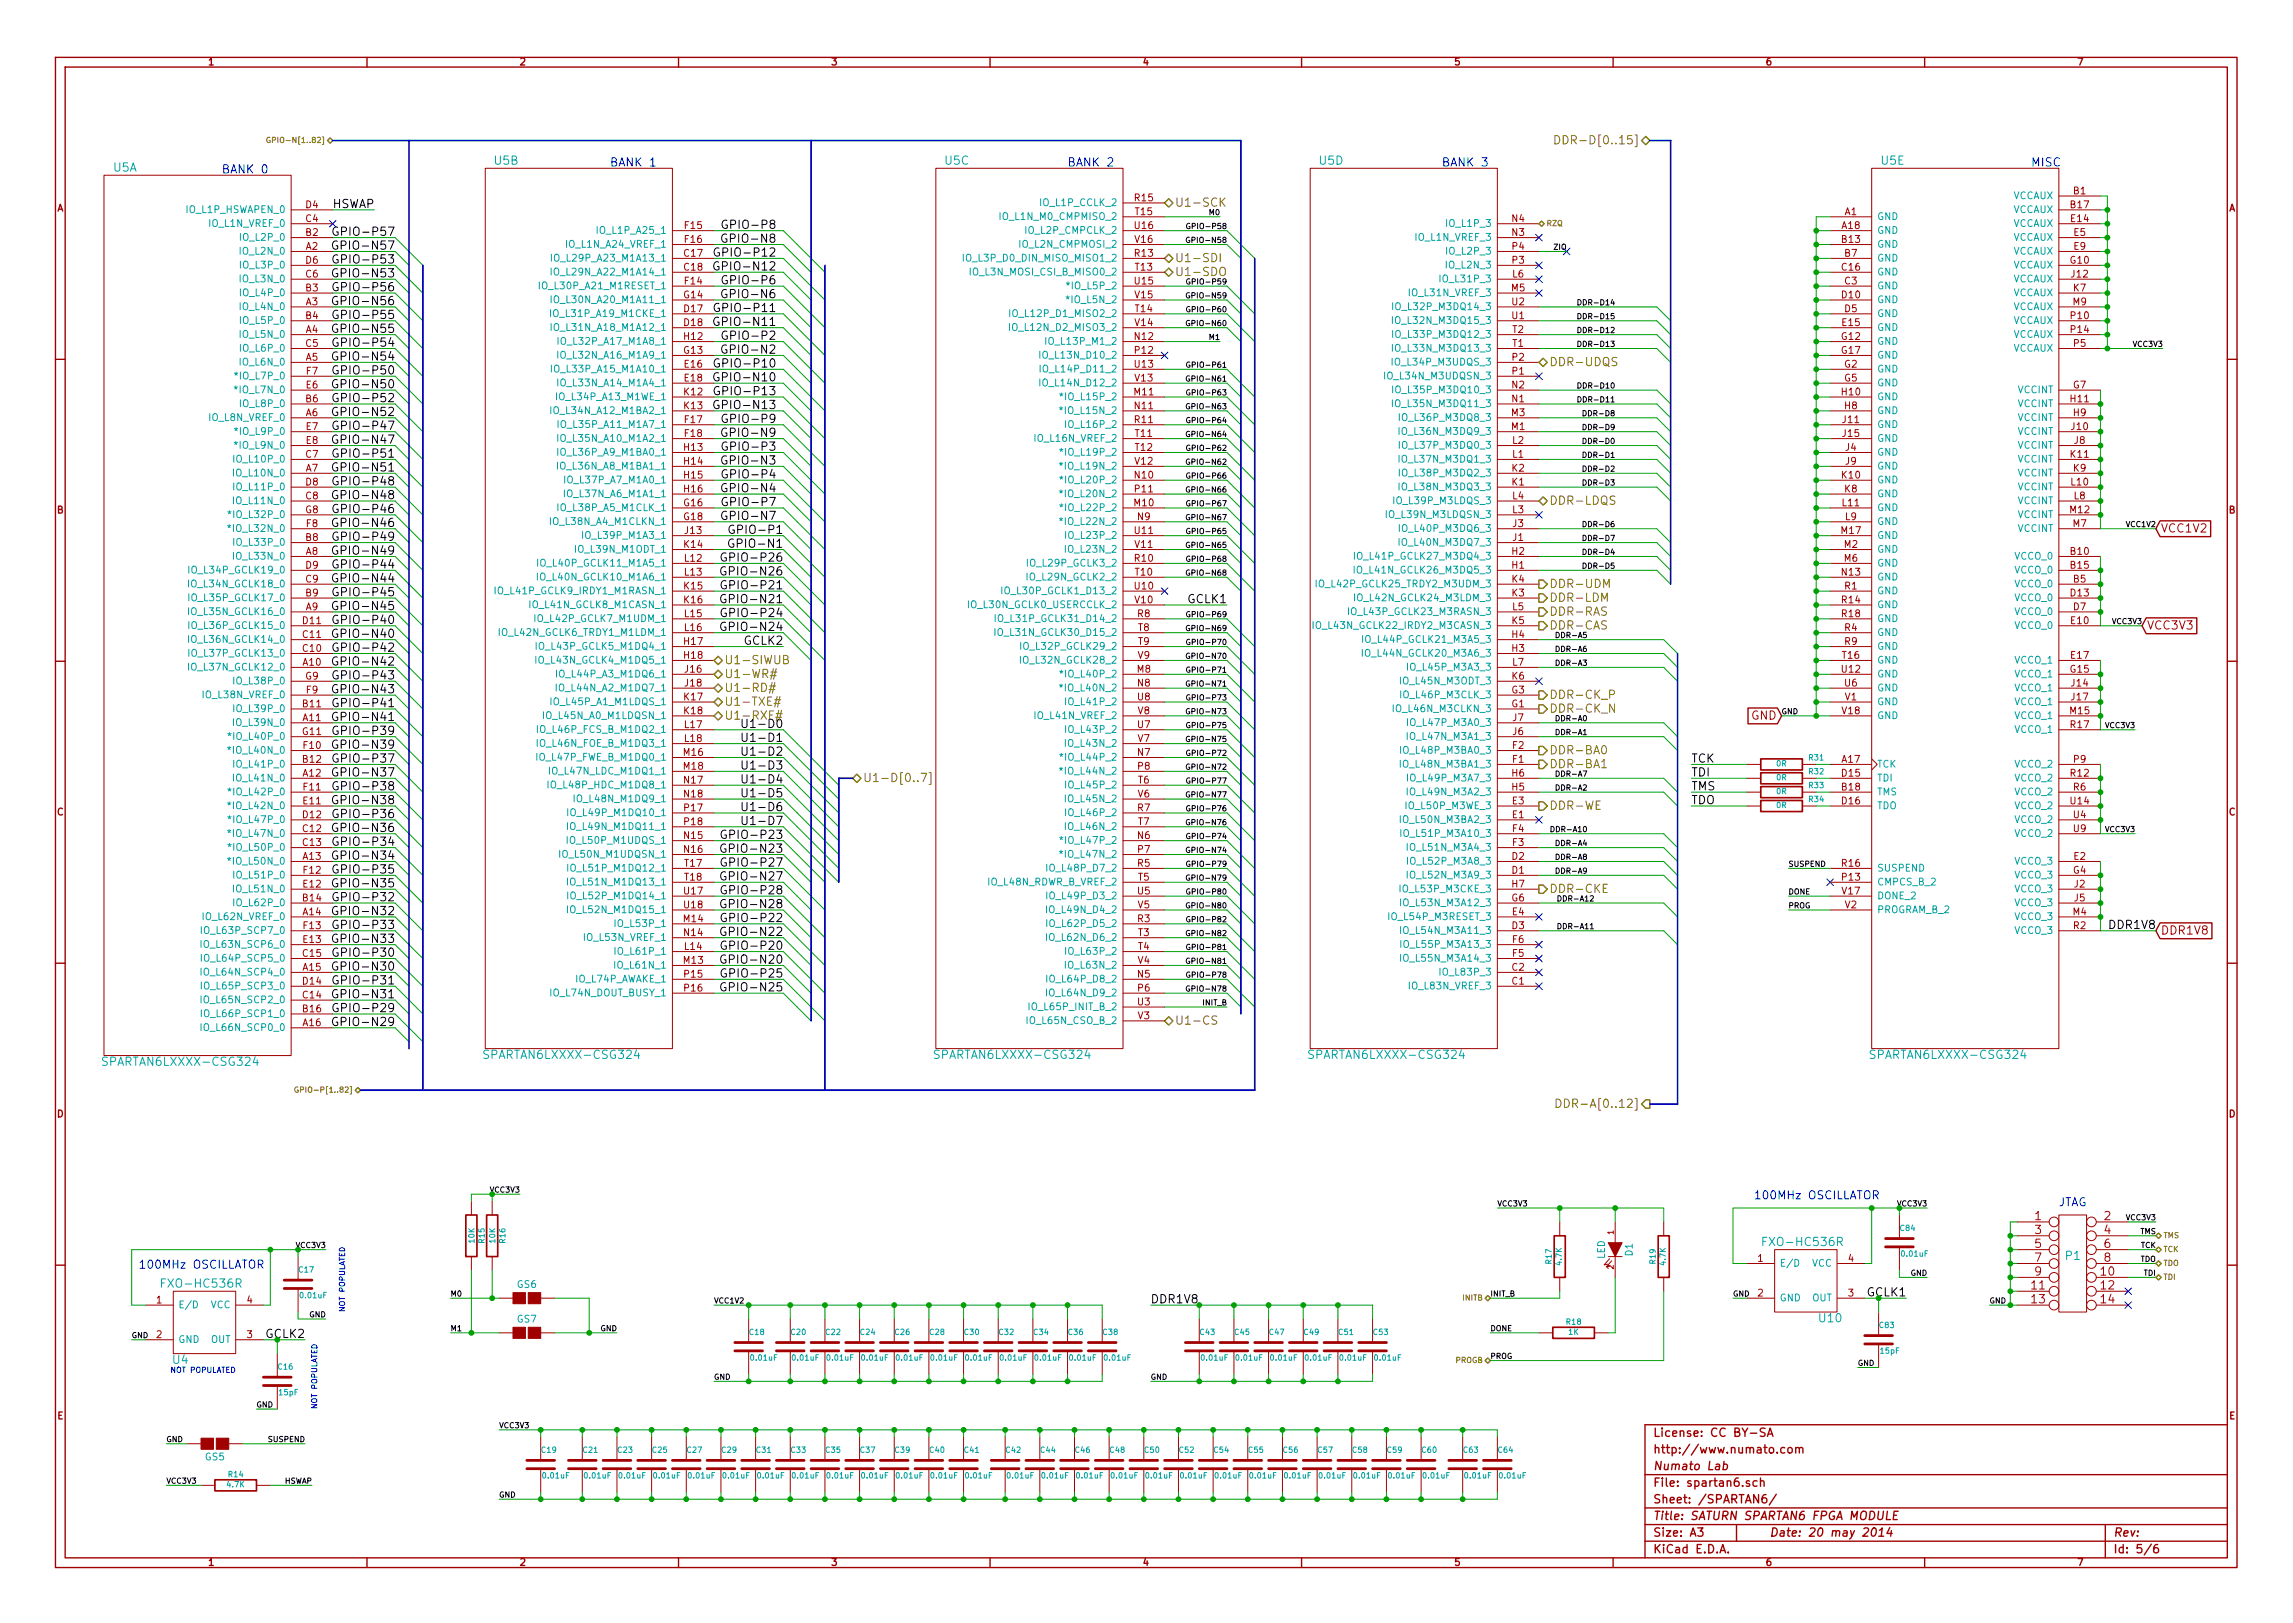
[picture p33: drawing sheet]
<svg xmlns="http://www.w3.org/2000/svg" width="297mm" height="210mm" viewBox="0 0 297 210" stroke-linecap="round" stroke-linejoin="round" font-family="sans-serif">
<defs><g id="words">
<g font-size="1.5" fill="#00a0a0">
<text x="14.7" y="22.3">U5A</text>
<text x="64.1" y="21.4">U5B</text>
<text x="122.4" y="21.4">U5C</text>
<text x="170.9" y="21.4">U5D</text>
<text x="243.7" y="21.4">U5E</text>
<text x="63.1" y="137.2">SPARTAN6LXXXX-CSG324</text>
<text x="121.5" y="137.2">SPARTAN6LXXXX-CSG324</text>
<text x="170" y="137.2">SPARTAN6LXXXX-CSG324</text>
<text x="242.7" y="137.2">SPARTAN6LXXXX-CSG324</text>
<text x="13.7" y="138.1">SPARTAN6LXXXX-CSG324</text>
<text x="228.8" y="161.5">FXO-HC536R</text>
<text x="21.4" y="166.9">FXO-HC536R</text>
<text x="267.6" y="163.3">P1</text>
<text x="235.7" y="171.4">U10</text>
</g>
<g font-size="1.5" fill="#00f">
<text x="28.7" y="22.5">BANK 0</text>
<text x="79" y="21.6">BANK 1</text>
<text x="138.3" y="21.6">BANK 2</text>
<text x="186.8" y="21.6">BANK 3</text>
<text x="263.1" y="21.6">MISC</text>
<text x="227.2" y="155.4">100MHz OSCILLATOR</text>
<text x="266.7" y="156.3">JTAG</text>
<text x="18" y="164.4">100MHz OSCILLATOR</text>
<text x="22.4" y="176.7">U4</text>
</g>
<g font-size="1.5" fill="#808000">
<text x="203.2" y="18.7">DDR-D[0..15]</text>
<text x="152.2" y="26.8">U1-SCK</text>
<text x="152.2" y="34">U1-SDI</text>
<text x="152.2" y="35.8">U1-SDO</text>
<text x="200.7" y="47.5">DDR-UDQS</text>
<text x="200.7" y="65.4">DDR-LDQS</text>
<text x="200.7" y="76.2">DDR-UDM</text>
<text x="200.7" y="78">DDR-LDM</text>
<text x="200.7" y="79.8">DDR-RAS</text>
<text x="200.7" y="81.6">DDR-CAS</text>
<text x="93.9" y="89.7">U1-RD#</text>
<text x="93.9" y="87.9">U1-WR#</text>
<text x="93.9" y="86.1">U1-SIWUB</text>
<text x="93.9" y="93.3">U1-RXF#</text>
<text x="93.9" y="91.5">U1-TXE#</text>
<text x="97.1" y="94.4">U1-D0</text>
<text x="200.7" y="90.6">DDR-CK_P</text>
<text x="200.7" y="92.4">DDR-CK_N</text>
<text x="111.8" y="101.4">U1-D[0..7]</text>
<text x="200.7" y="97.8">DDR-BA0</text>
<text x="200.7" y="99.6">DDR-BA1</text>
<text x="200.7" y="105">DDR-WE</text>
<text x="200.7" y="115.7">DDR-CKE</text>
<text x="152.2" y="132.8">U1-CS</text>
<text x="203.2" y="143.6">DDR-A[0..12]</text>
</g>
<g font-size="1.5">
<text x="42.9" y="27">HSWAP</text>
<text x="94.5" y="29.7">GPIO-P8</text>
<text x="44.2" y="36">GPIO-N53</text>
<text x="44.2" y="32.4">GPIO-N57</text>
<text x="44.3" y="34.2">GPIO-P53</text>
<text x="44.3" y="30.6">GPIO-P57</text>
<text x="93.6" y="35.1">GPIO-N12</text>
<text x="93.7" y="33.3">GPIO-P12</text>
<text x="94.4" y="31.5">GPIO-N8</text>
<text x="44.2" y="39.6">GPIO-N56</text>
<text x="44.3" y="41.4">GPIO-P55</text>
<text x="44.3" y="37.8">GPIO-P56</text>
<text x="93.7" y="40.5">GPIO-P11</text>
<text x="94.4" y="38.7">GPIO-N6</text>
<text x="94.5" y="36.9">GPIO-P6</text>
<text x="44.2" y="46.8">GPIO-N54</text>
<text x="44.2" y="43.2">GPIO-N55</text>
<text x="44.3" y="45">GPIO-P54</text>
<text x="93.6" y="42.3">GPIO-N11</text>
<text x="93.7" y="47.7">GPIO-P10</text>
<text x="94.4" y="45.9">GPIO-N2</text>
<text x="94.5" y="44.1">GPIO-P2</text>
<text x="44.2" y="50.4">GPIO-N50</text>
<text x="44.2" y="53.9">GPIO-N52</text>
<text x="44.3" y="48.6">GPIO-P50</text>
<text x="44.3" y="52.2">GPIO-P52</text>
<text x="93.6" y="49.5">GPIO-N10</text>
<text x="93.6" y="53.1">GPIO-N13</text>
<text x="93.7" y="51.3">GPIO-P13</text>
<text x="44.2" y="57.5">GPIO-N47</text>
<text x="44.3" y="55.7">GPIO-P47</text>
<text x="44.3" y="59.3">GPIO-P51</text>
<text x="94.4" y="56.6">GPIO-N9</text>
<text x="94.5" y="58.4">GPIO-P3</text>
<text x="94.5" y="54.8">GPIO-P9</text>
<text x="44.2" y="64.7">GPIO-N48</text>
<text x="44.2" y="61.1">GPIO-N51</text>
<text x="44.3" y="62.9">GPIO-P48</text>
<text x="94.4" y="60.2">GPIO-N3</text>
<text x="94.4" y="63.8">GPIO-N4</text>
<text x="94.5" y="62">GPIO-P4</text>
<text x="94.5" y="65.6">GPIO-P7</text>
<text x="44.2" y="68.3">GPIO-N46</text>
<text x="44.2" y="71.9">GPIO-N49</text>
<text x="44.3" y="66.5">GPIO-P46</text>
<text x="44.3" y="70.1">GPIO-P49</text>
<text x="94.4" y="67.4">GPIO-N7</text>
<text x="95.3" y="71">GPIO-N1</text>
<text x="95.4" y="69.2">GPIO-P1</text>
<text x="44.2" y="75.5">GPIO-N44</text>
<text x="44.3" y="73.7">GPIO-P44</text>
<text x="44.3" y="77.3">GPIO-P45</text>
<text x="94.5" y="74.6">GPIO-N26</text>
<text x="94.6" y="76.4">GPIO-P21</text>
<text x="94.6" y="72.8">GPIO-P26</text>
<text x="44.2" y="82.7">GPIO-N40</text>
<text x="44.2" y="79.1">GPIO-N45</text>
<text x="44.3" y="80.9">GPIO-P40</text>
<text x="94.5" y="78.2">GPIO-N21</text>
<text x="94.5" y="81.8">GPIO-N24</text>
<text x="94.6" y="80">GPIO-P24</text>
<text x="96.4" y="83.6">GCLK2</text>
<text x="153.9" y="78.2">GCLK1</text>
<text x="44.2" y="86.3">GPIO-N42</text>
<text x="44.2" y="89.9">GPIO-N43</text>
<text x="44.3" y="84.5">GPIO-P42</text>
<text x="44.3" y="88.1">GPIO-P43</text>
<text x="44.2" y="93.5">GPIO-N41</text>
<text x="44.3" y="95.3">GPIO-P39</text>
<text x="44.3" y="91.7">GPIO-P41</text>
<text x="44.2" y="100.6">GPIO-N37</text>
<text x="44.2" y="97.1">GPIO-N39</text>
<text x="44.3" y="98.8">GPIO-P37</text>
<text x="97.1" y="96.2">U1-D1</text>
<text x="97.1" y="98">U1-D2</text>
<text x="97.1" y="99.7">U1-D3</text>
<text x="97.1" y="101.5">U1-D4</text>
<text x="219.1" y="98.8">TCK</text>
<text x="219.1" y="100.6">TDI</text>
<text x="44.2" y="107.8">GPIO-N36</text>
<text x="44.2" y="104.2">GPIO-N38</text>
<text x="44.3" y="106">GPIO-P36</text>
<text x="44.3" y="102.4">GPIO-P38</text>
<text x="97.1" y="103.3">U1-D5</text>
<text x="97.1" y="105.1">U1-D6</text>
<text x="97.1" y="106.9">U1-D7</text>
<text x="219.1" y="102.4">TMS</text>
<text x="219.1" y="104.2">TDO</text>
<text x="44.2" y="111.4">GPIO-N34</text>
<text x="44.3" y="109.6">GPIO-P34</text>
<text x="44.3" y="113.2">GPIO-P35</text>
<text x="94.5" y="110.5">GPIO-N23</text>
<text x="94.6" y="108.7">GPIO-P23</text>
<text x="94.6" y="112.3">GPIO-P27</text>
<text x="44.2" y="118.6">GPIO-N32</text>
<text x="44.2" y="115">GPIO-N35</text>
<text x="44.3" y="116.8">GPIO-P32</text>
<text x="94.5" y="114.1">GPIO-N27</text>
<text x="94.5" y="117.7">GPIO-N28</text>
<text x="94.6" y="119.5">GPIO-P22</text>
<text x="94.6" y="115.9">GPIO-P28</text>
<text x="44.2" y="125.8">GPIO-N30</text>
<text x="44.2" y="122.2">GPIO-N33</text>
<text x="44.3" y="124">GPIO-P30</text>
<text x="44.3" y="120.4">GPIO-P33</text>
<text x="94.5" y="124.9">GPIO-N20</text>
<text x="94.5" y="121.3">GPIO-N22</text>
<text x="94.6" y="123.1">GPIO-P20</text>
<text x="273.4" y="120.4">DDR1V8</text>
<text x="44.2" y="129.4">GPIO-N31</text>
<text x="44.3" y="131.2">GPIO-P29</text>
<text x="44.3" y="127.6">GPIO-P31</text>
<text x="94.5" y="128.5">GPIO-N25</text>
<text x="94.6" y="126.7">GPIO-P25</text>
<text x="44.2" y="133">GPIO-N29</text>
<text x="149.1" y="168.9">DDR1V8</text>
</g>
<g font-size="1.5" fill="#a00000">
<text x="279.9" y="69">VCC1V2</text>
<text x="278.1" y="81.6">VCC3V3</text>
<text x="226.8" y="93.3">GND</text>
<text x="279.9" y="121.1">DDR1V8</text>
<text x="263.6" y="158.1">1</text>
<text x="263.6" y="159.9">3</text>
<text x="263.6" y="161.7">5</text>
<text x="272.6" y="158.1">2</text>
<text x="272.6" y="159.9">4</text>
<text x="272.6" y="161.7">6</text>
<text x="263.2" y="167.1">11</text>
<text x="263.6" y="163.5">7</text>
<text x="263.6" y="165.3">9</text>
<text x="272.2" y="165.3">10</text>
<text x="272.2" y="167.1">12</text>
<text x="272.6" y="163.5">8</text>
<text x="263.2" y="168.9">13</text>
<text x="272.2" y="168.9">14</text>
<text x="214.2" y="190.5">Numato Lab</text>
<text x="214.2" y="188.3">http://www.numato.com</text>
<text x="214.2" y="186.2">License: CC BY-SA</text>
<text x="214.2" y="197">Title: SATURN SPARTAN6 FPGA MODULE</text>
<text x="214.2" y="192.7">File: spartan6.sch</text>
<text x="214.2" y="194.8">Sheet: /SPARTAN6/</text>
<text x="214.2" y="201.3">KiCad E.D.A.</text>
<text x="214.2" y="199.1">Size: A3</text>
<text x="229.3" y="199.1">Date: 20 may 2014</text>
<text x="273.8" y="199.1">Rev:</text>
<text x="273.8" y="201.3">Id: 5/6</text>
</g>
<g font-size="1.5" fill="#00a000">
<text x="241.9" y="168">GCLK1</text>
<text x="34.4" y="173.4">GCLK2</text>
</g>
<g font-size="1.3" fill="#a00000">
<text x="27" y="8.5">1</text>
<text x="67.4" y="8.5">2</text>
<text x="107.7" y="8.5">3</text>
<text x="148.1" y="8.5">4</text>
<text x="188.5" y="8.5">5</text>
<text x="228.8" y="8.5">6</text>
<text x="269.2" y="8.5">7</text>
<text x="7.4" y="27.4">A</text>
<text x="39.6" y="28.8">C4</text>
<text x="39.6" y="27">D4</text>
<text x="88.7" y="29.7">F15</text>
<text x="147" y="26.1">R15</text>
<text x="147" y="29.7">U16</text>
<text x="147.1" y="27.9">T15</text>
<text x="195.9" y="28.8">N4</text>
<text x="238.6" y="29.7">A18</text>
<text x="239" y="27.9">A1</text>
<text x="268.3" y="27">B17</text>
<text x="268.3" y="28.8">E14</text>
<text x="268.6" y="25.2">B1</text>
<text x="288.7" y="27.4">A</text>
<text x="39.6" y="32.4">A2</text>
<text x="39.6" y="30.6">B2</text>
<text x="39.6" y="36">C6</text>
<text x="39.6" y="34.2">D6</text>
<text x="88.7" y="33.3">C17</text>
<text x="88.7" y="35.1">C18</text>
<text x="88.7" y="31.5">F16</text>
<text x="147" y="33.3">R13</text>
<text x="147.1" y="31.5">V16</text>
<text x="147.1" y="35.1">T13</text>
<text x="195.9" y="30.6">N3</text>
<text x="195.9" y="34.2">P3</text>
<text x="195.9" y="32.4">P4</text>
<text x="195.9" y="36">L6</text>
<text x="238.6" y="31.5">B13</text>
<text x="238.6" y="35.1">C16</text>
<text x="239" y="33.3">B7</text>
<text x="268.2" y="34.2">G10</text>
<text x="268.4" y="36">J12</text>
<text x="268.6" y="30.6">E5</text>
<text x="268.6" y="32.4">E9</text>
<text x="39.6" y="39.6">A3</text>
<text x="39.6" y="37.8">B3</text>
<text x="39.6" y="41.4">B4</text>
<text x="88.6" y="38.7">G14</text>
<text x="88.7" y="40.5">D17</text>
<text x="88.7" y="36.9">F14</text>
<text x="147" y="36.9">U15</text>
<text x="147.1" y="38.7">V15</text>
<text x="147.1" y="40.5">T14</text>
<text x="195.8" y="37.8">M5</text>
<text x="195.9" y="41.4">U1</text>
<text x="195.9" y="39.6">U2</text>
<text x="238.6" y="38.7">D10</text>
<text x="239" y="36.9">C3</text>
<text x="239" y="40.5">D5</text>
<text x="268.3" y="41.4">P10</text>
<text x="268.5" y="39.6">M9</text>
<text x="268.6" y="37.8">K7</text>
<text x="39.6" y="43.2">A4</text>
<text x="39.6" y="46.8">A5</text>
<text x="39.6" y="45">C5</text>
<text x="88.6" y="45.9">G13</text>
<text x="88.7" y="44.1">H12</text>
<text x="88.7" y="42.3">D18</text>
<text x="88.7" y="47.7">E16</text>
<text x="147" y="44.1">N12</text>
<text x="147" y="47.7">U13</text>
<text x="147.1" y="45.9">P12</text>
<text x="147.1" y="42.3">V14</text>
<text x="195.9" y="46.8">P2</text>
<text x="195.9" y="45">T1</text>
<text x="195.9" y="43.2">T2</text>
<text x="238.6" y="44.1">G12</text>
<text x="238.6" y="45.9">G17</text>
<text x="238.7" y="42.3">E15</text>
<text x="238.9" y="47.7">G2</text>
<text x="268.3" y="43.2">P14</text>
<text x="268.6" y="45">P5</text>
<text x="39.6" y="53.9">A6</text>
<text x="39.6" y="52.2">B6</text>
<text x="39.7" y="50.4">E6</text>
<text x="39.7" y="48.6">F7</text>
<text x="88.7" y="51.3">K12</text>
<text x="88.7" y="53.1">K13</text>
<text x="88.7" y="49.5">E18</text>
<text x="147" y="51.3">M11</text>
<text x="147" y="53.1">N11</text>
<text x="147.1" y="49.5">V13</text>
<text x="195.8" y="53.9">M3</text>
<text x="195.9" y="52.2">N1</text>
<text x="195.9" y="50.4">N2</text>
<text x="195.9" y="48.6">P1</text>
<text x="238.6" y="51.3">H10</text>
<text x="238.9" y="49.5">G5</text>
<text x="239" y="53.1">H8</text>
<text x="268.3" y="52.2">H11</text>
<text x="268.6" y="50.4">G7</text>
<text x="268.6" y="53.9">H9</text>
<text x="39.6" y="59.3">C7</text>
<text x="39.7" y="55.7">E7</text>
<text x="39.7" y="57.5">E8</text>
<text x="88.7" y="58.4">H13</text>
<text x="88.7" y="54.8">F17</text>
<text x="88.7" y="56.6">F18</text>
<text x="147" y="54.8">R11</text>
<text x="147.1" y="56.6">T11</text>
<text x="147.1" y="58.4">T12</text>
<text x="195.8" y="55.7">M1</text>
<text x="195.9" y="59.3">L1</text>
<text x="195.9" y="57.5">L2</text>
<text x="238.7" y="54.8">J11</text>
<text x="238.7" y="56.6">J15</text>
<text x="239.1" y="58.4">J4</text>
<text x="268.3" y="59.3">K11</text>
<text x="268.4" y="55.7">J10</text>
<text x="268.7" y="57.5">J8</text>
<text x="39.6" y="61.1">A7</text>
<text x="39.6" y="64.7">C8</text>
<text x="39.6" y="62.9">D8</text>
<text x="88.6" y="65.6">G16</text>
<text x="88.7" y="60.2">H14</text>
<text x="88.7" y="62">H15</text>
<text x="88.7" y="63.8">H16</text>
<text x="147" y="65.6">M10</text>
<text x="147" y="62">N10</text>
<text x="147.1" y="63.8">P11</text>
<text x="147.1" y="60.2">V12</text>
<text x="195.9" y="62.9">K1</text>
<text x="195.9" y="61.1">K2</text>
<text x="195.9" y="64.7">L4</text>
<text x="238.6" y="62">K10</text>
<text x="238.7" y="65.6">L11</text>
<text x="239" y="63.8">K8</text>
<text x="239.1" y="60.2">J9</text>
<text x="268.3" y="62.9">L10</text>
<text x="268.6" y="61.1">K9</text>
<text x="268.7" y="64.7">L8</text>
<text x="7.4" y="66.6">B</text>
<text x="39.6" y="66.5">G8</text>
<text x="39.6" y="71.9">A8</text>
<text x="39.6" y="70.1">B8</text>
<text x="39.7" y="68.3">F8</text>
<text x="88.6" y="67.4">G18</text>
<text x="88.7" y="71">K14</text>
<text x="88.8" y="69.2">J13</text>
<text x="147" y="69.2">U11</text>
<text x="147.1" y="71">V11</text>
<text x="147.4" y="67.4">N9</text>
<text x="195.9" y="71.9">H2</text>
<text x="195.9" y="66.5">L3</text>
<text x="196" y="70.1">J1</text>
<text x="196" y="68.3">J3</text>
<text x="238.6" y="69.2">M17</text>
<text x="238.9" y="71">M2</text>
<text x="239" y="67.4">L9</text>
<text x="268.2" y="66.5">M12</text>
<text x="268.3" y="71.9">B10</text>
<text x="268.5" y="68.3">M7</text>
<text x="288.7" y="66.6">B</text>
<text x="39.6" y="77.3">B9</text>
<text x="39.6" y="75.5">C9</text>
<text x="39.6" y="73.7">D9</text>
<text x="88.7" y="76.4">K15</text>
<text x="88.7" y="72.8">L12</text>
<text x="88.7" y="74.6">L13</text>
<text x="147" y="72.8">R10</text>
<text x="147" y="76.4">U10</text>
<text x="147.1" y="74.6">T10</text>
<text x="195.9" y="73.7">H1</text>
<text x="195.9" y="77.3">K3</text>
<text x="195.9" y="75.5">K4</text>
<text x="238.6" y="74.6">N13</text>
<text x="238.9" y="72.8">M6</text>
<text x="239" y="76.4">R1</text>
<text x="268.3" y="77.3">D13</text>
<text x="268.3" y="73.7">B15</text>
<text x="268.6" y="75.5">B5</text>
<text x="39.3" y="82.7">C11</text>
<text x="39.3" y="80.9">D11</text>
<text x="39.6" y="79.1">A9</text>
<text x="88.7" y="78.2">K16</text>
<text x="88.7" y="83.6">H17</text>
<text x="88.7" y="80">L15</text>
<text x="88.7" y="81.8">L16</text>
<text x="147.1" y="78.2">V10</text>
<text x="147.4" y="80">R8</text>
<text x="147.5" y="81.8">T8</text>
<text x="147.5" y="83.6">T9</text>
<text x="195.9" y="82.7">H4</text>
<text x="195.9" y="80.9">K5</text>
<text x="195.9" y="79.1">L5</text>
<text x="238.6" y="78.2">R14</text>
<text x="238.6" y="80">R18</text>
<text x="239" y="81.8">R4</text>
<text x="239" y="83.6">R9</text>
<text x="268.3" y="80.9">E10</text>
<text x="268.6" y="79.1">D7</text>
<text x="39.3" y="86.3">A10</text>
<text x="39.3" y="84.5">C10</text>
<text x="39.6" y="88.1">G9</text>
<text x="39.7" y="89.9">F9</text>
<text x="88.7" y="85.4">H18</text>
<text x="88.8" y="87.2">J16</text>
<text x="88.8" y="89">J18</text>
<text x="147.3" y="87.2">M8</text>
<text x="147.4" y="89">N8</text>
<text x="147.4" y="85.4">V9</text>
<text x="195.8" y="89.9">G3</text>
<text x="195.9" y="84.5">H3</text>
<text x="195.9" y="88.1">K6</text>
<text x="195.9" y="86.3">L7</text>
<text x="238.6" y="87.2">U12</text>
<text x="238.7" y="85.4">T16</text>
<text x="239" y="89">U6</text>
<text x="268.2" y="87.2">G15</text>
<text x="268.3" y="85.4">E17</text>
<text x="268.4" y="89">J14</text>
<text x="39.2" y="95.3">G11</text>
<text x="39.3" y="93.5">A11</text>
<text x="39.3" y="91.7">B11</text>
<text x="88.7" y="90.8">K17</text>
<text x="88.7" y="92.6">K18</text>
<text x="88.7" y="94.4">L17</text>
<text x="147.4" y="94.4">U7</text>
<text x="147.4" y="90.8">U8</text>
<text x="147.4" y="92.6">V8</text>
<text x="195.8" y="91.7">G1</text>
<text x="196" y="95.3">J6</text>
<text x="196" y="93.5">J7</text>
<text x="238.7" y="92.6">V18</text>
<text x="239" y="90.8">V1</text>
<text x="268.2" y="92.6">M15</text>
<text x="268.3" y="94.4">R17</text>
<text x="268.4" y="90.8">J17</text>
<text x="39.3" y="100.6">A12</text>
<text x="39.3" y="98.8">B12</text>
<text x="39.3" y="97.1">F10</text>
<text x="88.6" y="98">M16</text>
<text x="88.6" y="99.7">M18</text>
<text x="88.7" y="101.5">N17</text>
<text x="88.7" y="96.2">L18</text>
<text x="147.4" y="98">N7</text>
<text x="147.4" y="96.2">V7</text>
<text x="147.4" y="99.7">P8</text>
<text x="147.5" y="101.5">T6</text>
<text x="195.9" y="100.6">H6</text>
<text x="195.9" y="98.8">F1</text>
<text x="195.9" y="97.1">F2</text>
<text x="238.6" y="100.6">D15</text>
<text x="238.6" y="98.8">A17</text>
<text x="268.3" y="100.6">R12</text>
<text x="268.6" y="98.8">P9</text>
<text x="7.4" y="105.7">C</text>
<text x="39.3" y="107.8">C12</text>
<text x="39.3" y="106">D12</text>
<text x="39.3" y="104.2">E11</text>
<text x="39.3" y="102.4">F11</text>
<text x="88.7" y="103.3">N18</text>
<text x="88.7" y="105.1">P17</text>
<text x="88.7" y="106.9">P18</text>
<text x="147.4" y="105.1">R7</text>
<text x="147.4" y="103.3">V6</text>
<text x="147.5" y="106.9">T7</text>
<text x="195.9" y="102.4">H5</text>
<text x="195.9" y="106">E1</text>
<text x="195.9" y="104.2">E3</text>
<text x="195.9" y="107.8">F4</text>
<text x="238.6" y="104.2">D16</text>
<text x="238.6" y="102.4">B18</text>
<text x="268.3" y="104.2">U14</text>
<text x="268.6" y="106">U4</text>
<text x="268.6" y="102.4">R6</text>
<text x="268.6" y="107.8">U9</text>
<text x="288.7" y="105.7">C</text>
<text x="39.3" y="111.4">A13</text>
<text x="39.3" y="109.6">C13</text>
<text x="39.3" y="113.2">F12</text>
<text x="88.7" y="108.7">N15</text>
<text x="88.7" y="110.5">N16</text>
<text x="88.7" y="112.3">T17</text>
<text x="147.4" y="112.3">R5</text>
<text x="147.4" y="108.7">N6</text>
<text x="147.4" y="110.5">P7</text>
<text x="195.9" y="113.2">D1</text>
<text x="195.9" y="111.4">D2</text>
<text x="195.9" y="109.6">F3</text>
<text x="238.6" y="112.3">R16</text>
<text x="268.6" y="113.2">G4</text>
<text x="268.6" y="111.4">E2</text>
<text x="39.3" y="118.6">A14</text>
<text x="39.3" y="116.8">B14</text>
<text x="39.3" y="115">E12</text>
<text x="88.6" y="119.5">M14</text>
<text x="88.7" y="115.9">U17</text>
<text x="88.7" y="117.7">U18</text>
<text x="88.7" y="114.1">T18</text>
<text x="147.4" y="119.5">R3</text>
<text x="147.4" y="115.9">U5</text>
<text x="147.4" y="117.7">V5</text>
<text x="147.5" y="114.1">T5</text>
<text x="195.8" y="116.8">G6</text>
<text x="195.9" y="115">H7</text>
<text x="195.9" y="118.6">E4</text>
<text x="238.7" y="114.1">P13</text>
<text x="238.7" y="115.9">V17</text>
<text x="239" y="117.7">V2</text>
<text x="268.5" y="118.6">M4</text>
<text x="268.7" y="115">J2</text>
<text x="268.7" y="116.8">J5</text>
<text x="39.3" y="125.8">A15</text>
<text x="39.3" y="124">C15</text>
<text x="39.3" y="122.2">E13</text>
<text x="39.3" y="120.4">F13</text>
<text x="88.6" y="124.9">M13</text>
<text x="88.7" y="121.3">N14</text>
<text x="88.7" y="123.1">L14</text>
<text x="147.4" y="124.9">V4</text>
<text x="147.5" y="121.3">T3</text>
<text x="147.5" y="123.1">T4</text>
<text x="195.9" y="125.8">C2</text>
<text x="195.9" y="120.4">D3</text>
<text x="195.9" y="124">F5</text>
<text x="195.9" y="122.2">F6</text>
<text x="268.6" y="120.4">R2</text>
<text x="39.3" y="129.4">C14</text>
<text x="39.3" y="127.6">D14</text>
<text x="39.3" y="131.2">B16</text>
<text x="88.7" y="126.7">P15</text>
<text x="88.7" y="128.5">P16</text>
<text x="147.4" y="130.3">U3</text>
<text x="147.4" y="126.7">N5</text>
<text x="147.4" y="128.5">P6</text>
<text x="195.9" y="127.6">C1</text>
<text x="39.3" y="133">A16</text>
<text x="147.4" y="132.1">V3</text>
<text x="7.4" y="144.8">D</text>
<text x="288.7" y="144.8">D</text>
<text x="227.7" y="163.5">1</text>
<text x="227.7" y="168">2</text>
<text x="239.4" y="168">3</text>
<text x="239.4" y="163.5">4</text>
<text x="20.3" y="168.9">1</text>
<text x="20.3" y="173.4">2</text>
<text x="32" y="173.4">3</text>
<text x="32" y="168.9">4</text>
<text x="7.4" y="183.9">E</text>
<text x="288.7" y="183.9">E</text>
<text x="27" y="202.9">1</text>
<text x="67.4" y="202.9">2</text>
<text x="107.7" y="202.9">3</text>
<text x="148.1" y="202.9">4</text>
<text x="188.5" y="202.9">5</text>
<text x="228.8" y="202.9">6</text>
<text x="269.2" y="202.9">7</text>
</g>
<g font-size="1.3" fill="#00a0a0">
<text x="24.2" y="27.6">IO_L1P_HSWAPEN_0</text>
<text x="27.2" y="29.4">IO_L1N_VREF_0</text>
<text x="129.9" y="28.5">IO_L1N_M0_CMPMISO_2</text>
<text x="134.9" y="26.7">IO_L1P_CCLK_2</text>
<text x="187.6" y="29.4">IO_L1P_3</text>
<text x="243.2" y="28.5">GND</text>
<text x="260.7" y="25.8">VCCAUX</text>
<text x="260.7" y="29.4">VCCAUX</text>
<text x="260.7" y="27.6">VCCAUX</text>
<text x="31.2" y="33">IO_L2N_0</text>
<text x="31.3" y="31.2">IO_L2P_0</text>
<text x="31.3" y="34.8">IO_L3P_0</text>
<text x="72.2" y="35.7">IO_L29N_A22_M1A14_1</text>
<text x="72.3" y="33.9">IO_L29P_A23_M1A13_1</text>
<text x="73.6" y="32.1">IO_L1N_A24_VREF_1</text>
<text x="77.7" y="30.3">IO_L1P_A25_1</text>
<text x="125.4" y="33.9">IO_L3P_D0_DIN_MISO_MISO1_2</text>
<text x="126.1" y="35.7">IO_L3N_MOSI_CSI_B_MISO0_2</text>
<text x="132.3" y="32.1">IO_L2N_CMPMOSI_2</text>
<text x="133" y="30.3">IO_L2P_CMPCLK_2</text>
<text x="183.4" y="31.2">IO_L1N_VREF_3</text>
<text x="187.5" y="34.8">IO_L2N_3</text>
<text x="187.6" y="33">IO_L2P_3</text>
<text x="243.2" y="33.9">GND</text>
<text x="243.2" y="32.1">GND</text>
<text x="243.2" y="35.7">GND</text>
<text x="243.2" y="30.3">GND</text>
<text x="260.7" y="31.2">VCCAUX</text>
<text x="260.7" y="33">VCCAUX</text>
<text x="260.7" y="34.8">VCCAUX</text>
<text x="31.2" y="40.2">IO_L4N_0</text>
<text x="31.2" y="36.6">IO_L3N_0</text>
<text x="31.3" y="38.4">IO_L4P_0</text>
<text x="70.4" y="37.5">IO_L30P_A21_M1RESET_1</text>
<text x="71.9" y="41.1">IO_L31P_A19_M1CKE_1</text>
<text x="72.2" y="39.3">IO_L30N_A20_M1A11_1</text>
<text x="131.5" y="41.1">IO_L12P_D1_MISO2_2</text>
<text x="138.5" y="39.3">*IO_L5N_2</text>
<text x="138.6" y="37.5">*IO_L5P_2</text>
<text x="181.2" y="40.2">IO_L32P_M3DQ14_3</text>
<text x="182.8" y="38.4">IO_L31N_VREF_3</text>
<text x="186.9" y="36.6">IO_L31P_3</text>
<text x="243.2" y="37.5">GND</text>
<text x="243.2" y="41.1">GND</text>
<text x="243.2" y="39.3">GND</text>
<text x="260.7" y="38.4">VCCAUX</text>
<text x="260.7" y="40.2">VCCAUX</text>
<text x="260.7" y="36.6">VCCAUX</text>
<text x="31.2" y="43.8">IO_L5N_0</text>
<text x="31.2" y="47.4">IO_L6N_0</text>
<text x="31.3" y="42">IO_L5P_0</text>
<text x="31.3" y="45.6">IO_L6P_0</text>
<text x="72.2" y="42.9">IO_L31N_A18_M1A12_1</text>
<text x="72.9" y="46.5">IO_L32N_A16_M1A9_1</text>
<text x="73" y="44.7">IO_L32P_A17_M1A8_1</text>
<text x="131.4" y="42.9">IO_L12N_D2_MISO3_2</text>
<text x="135.3" y="46.5">IO_L13N_D10_2</text>
<text x="135.9" y="44.7">IO_L13P_M1_2</text>
<text x="180.8" y="47.4">IO_L34P_M3UDQS_3</text>
<text x="181.1" y="45.6">IO_L33N_M3DQ13_3</text>
<text x="181.1" y="42">IO_L32N_M3DQ15_3</text>
<text x="181.2" y="43.8">IO_L33P_M3DQ12_3</text>
<text x="243.2" y="44.7">GND</text>
<text x="243.2" y="42.9">GND</text>
<text x="243.2" y="46.5">GND</text>
<text x="260.7" y="45.6">VCCAUX</text>
<text x="260.7" y="42">VCCAUX</text>
<text x="260.7" y="43.8">VCCAUX</text>
<text x="30.7" y="51">*IO_L7N_0</text>
<text x="30.8" y="49.2">*IO_L7P_0</text>
<text x="31.3" y="52.8">IO_L8P_0</text>
<text x="72" y="53.7">IO_L34N_A12_M1BA2_1</text>
<text x="72.3" y="48.3">IO_L33P_A15_M1A10_1</text>
<text x="72.6" y="51.9">IO_L34P_A13_M1WE_1</text>
<text x="72.9" y="50.1">IO_L33N_A14_M1A4_1</text>
<text x="135.3" y="50.1">IO_L14N_D12_2</text>
<text x="135.4" y="48.3">IO_L14P_D11_2</text>
<text x="137.8" y="53.7">*IO_L15N_2</text>
<text x="137.9" y="51.9">*IO_L15P_2</text>
<text x="179.8" y="49.2">IO_L34N_M3UDQSN_3</text>
<text x="181.1" y="52.8">IO_L35N_M3DQ11_3</text>
<text x="181.2" y="51">IO_L35P_M3DQ10_3</text>
<text x="243.2" y="48.3">GND</text>
<text x="243.2" y="50.1">GND</text>
<text x="243.2" y="53.7">GND</text>
<text x="243.2" y="51.9">GND</text>
<text x="261.3" y="51">VCCINT</text>
<text x="261.3" y="52.8">VCCINT</text>
<text x="27.2" y="54.6">IO_L8N_VREF_0</text>
<text x="30.6" y="60">IO_L10P_0</text>
<text x="30.7" y="58.2">*IO_L9N_0</text>
<text x="30.8" y="56.4">*IO_L9P_0</text>
<text x="72.8" y="59.1">IO_L36P_A9_M1BA0_1</text>
<text x="72.9" y="57.3">IO_L35N_A10_M1A2_1</text>
<text x="73" y="55.5">IO_L35P_A11_M1A7_1</text>
<text x="134.3" y="57.3">IO_L16N_VREF_2</text>
<text x="137.9" y="59.1">*IO_L19P_2</text>
<text x="138.4" y="55.5">IO_L16P_2</text>
<text x="181.8" y="60">IO_L37N_M3DQ1_3</text>
<text x="181.8" y="56.4">IO_L36N_M3DQ9_3</text>
<text x="181.8" y="58.2">IO_L37P_M3DQ0_3</text>
<text x="181.8" y="54.6">IO_L36P_M3DQ8_3</text>
<text x="243.2" y="59.1">GND</text>
<text x="243.2" y="55.5">GND</text>
<text x="243.2" y="57.3">GND</text>
<text x="261.3" y="58.2">VCCINT</text>
<text x="261.3" y="54.6">VCCINT</text>
<text x="261.3" y="56.4">VCCINT</text>
<text x="261.3" y="60">VCCINT</text>
<text x="30.5" y="61.8">IO_L10N_0</text>
<text x="30.5" y="65.4">IO_L11N_0</text>
<text x="30.6" y="63.6">IO_L11P_0</text>
<text x="72.7" y="60.9">IO_L36N_A8_M1BA1_1</text>
<text x="73.6" y="64.5">IO_L37N_A6_M1A1_1</text>
<text x="73.7" y="62.7">IO_L37P_A7_M1A0_1</text>
<text x="137.8" y="64.5">*IO_L20N_2</text>
<text x="137.8" y="60.9">*IO_L19N_2</text>
<text x="137.9" y="62.7">*IO_L20P_2</text>
<text x="180.9" y="65.4">IO_L39P_M3LDQS_3</text>
<text x="181.8" y="63.6">IO_L38N_M3DQ3_3</text>
<text x="181.8" y="61.8">IO_L38P_M3DQ2_3</text>
<text x="243.2" y="64.5">GND</text>
<text x="243.2" y="60.9">GND</text>
<text x="243.2" y="62.7">GND</text>
<text x="261.3" y="65.4">VCCINT</text>
<text x="261.3" y="61.8">VCCINT</text>
<text x="261.3" y="63.6">VCCINT</text>
<text x="30" y="68.9">*IO_L32N_0</text>
<text x="30.1" y="67.1">*IO_L32P_0</text>
<text x="30.6" y="70.7">IO_L33P_0</text>
<text x="71.7" y="68">IO_L38N_A4_M1CLKN_1</text>
<text x="72.7" y="66.3">IO_L38P_A5_M1CLK_1</text>
<text x="74.9" y="71.6">IO_L39N_M1ODT_1</text>
<text x="76" y="69.8">IO_L39P_M1A3_1</text>
<text x="137.8" y="68">*IO_L22N_2</text>
<text x="137.9" y="66.3">*IO_L22P_2</text>
<text x="138.3" y="71.6">IO_L23N_2</text>
<text x="138.4" y="69.8">IO_L23P_2</text>
<text x="180" y="67.1">IO_L39N_M3LDQSN_3</text>
<text x="181.8" y="70.7">IO_L40N_M3DQ7_3</text>
<text x="181.8" y="68.9">IO_L40P_M3DQ6_3</text>
<text x="243.2" y="71.6">GND</text>
<text x="243.2" y="68">GND</text>
<text x="243.2" y="66.3">GND</text>
<text x="243.2" y="69.8">GND</text>
<text x="261.3" y="68.9">VCCINT</text>
<text x="261.3" y="67.1">VCCINT</text>
<text x="24.9" y="76.1">IO_L34N_GCLK18_0</text>
<text x="25" y="77.9">IO_L35P_GCLK17_0</text>
<text x="25" y="74.3">IO_L34P_GCLK19_0</text>
<text x="30.5" y="72.5">IO_L33N_0</text>
<text x="64.7" y="77">IO_L41P_GCLK9_IRDY1_M1RASN_1</text>
<text x="70.3" y="75.2">IO_L40N_GCLK10_M1A6_1</text>
<text x="70.3" y="73.4">IO_L40P_GCLK11_M1A5_1</text>
<text x="130.4" y="77">IO_L30P_GCLK1_D13_2</text>
<text x="133.4" y="75.2">IO_L29N_GCLK2_2</text>
<text x="133.4" y="73.4">IO_L29P_GCLK3_2</text>
<text x="171.1" y="76.1">IO_L42P_GCLK25_TRDY2_M3UDM_3</text>
<text x="176" y="77.9">IO_L42N_GCLK24_M3LDM_3</text>
<text x="176.2" y="74.3">IO_L41N_GCLK26_M3DQ5_3</text>
<text x="176.2" y="72.5">IO_L41P_GCLK27_M3DQ4_3</text>
<text x="243.2" y="77">GND</text>
<text x="243.2" y="73.4">GND</text>
<text x="243.2" y="75.2">GND</text>
<text x="261" y="76.1">VCCO_0</text>
<text x="261" y="72.5">VCCO_0</text>
<text x="261" y="77.9">VCCO_0</text>
<text x="261" y="74.3">VCCO_0</text>
<text x="24.9" y="79.7">IO_L35N_GCLK16_0</text>
<text x="24.9" y="83.3">IO_L36N_GCLK14_0</text>
<text x="25" y="81.5">IO_L36P_GCLK15_0</text>
<text x="65.1" y="82.4">IO_L42N_GCLK6_TRDY1_M1LDM_1</text>
<text x="69" y="78.8">IO_L41N_GCLK8_M1CASN_1</text>
<text x="69.8" y="80.6">IO_L42P_GCLK7_M1UDM_1</text>
<text x="125.7" y="78.8">IO_L30N_GCLK0_USERCCLK_2</text>
<text x="129.7" y="82.4">IO_L31N_GCLK30_D15_2</text>
<text x="129.7" y="80.6">IO_L31P_GCLK31_D14_2</text>
<text x="170.8" y="81.5">IO_L43N_GCLK22_IRDY2_M3CASN_3</text>
<text x="175.3" y="79.7">IO_L43P_GCLK23_M3RASN_3</text>
<text x="177.2" y="83.3">IO_L44P_GCLK21_M3A5_3</text>
<text x="243.2" y="82.4">GND</text>
<text x="243.2" y="78.8">GND</text>
<text x="243.2" y="80.6">GND</text>
<text x="261" y="79.7">VCCO_0</text>
<text x="261" y="81.5">VCCO_0</text>
<text x="24.9" y="86.9">IO_L37N_GCLK12_0</text>
<text x="25" y="85.1">IO_L37P_GCLK13_0</text>
<text x="30.6" y="88.7">IO_L38P_0</text>
<text x="70" y="86">IO_L43N_GCLK4_M1DQ5_1</text>
<text x="70.1" y="84.2">IO_L43P_GCLK5_M1DQ4_1</text>
<text x="72.6" y="89.6">IO_L44N_A2_M1DQ7_1</text>
<text x="72.7" y="87.8">IO_L44P_A3_M1DQ6_1</text>
<text x="132.7" y="86">IO_L32N_GCLK28_2</text>
<text x="132.7" y="84.2">IO_L32P_GCLK29_2</text>
<text x="137.8" y="89.6">*IO_L40N_2</text>
<text x="137.9" y="87.8">*IO_L40P_2</text>
<text x="177.1" y="85.1">IO_L44N_GCLK20_M3A6_3</text>
<text x="181.7" y="88.7">IO_L45N_M3ODT_3</text>
<text x="182.8" y="86.9">IO_L45P_M3A3_3</text>
<text x="243.2" y="89.6">GND</text>
<text x="243.2" y="84.2">GND</text>
<text x="243.2" y="87.8">GND</text>
<text x="243.2" y="86">GND</text>
<text x="261" y="89.6">VCCO_1</text>
<text x="261" y="87.8">VCCO_1</text>
<text x="261" y="86">VCCO_1</text>
<text x="26.5" y="90.5">IO_L38N_VREF_0</text>
<text x="30.1" y="95.9">*IO_L40P_0</text>
<text x="30.5" y="94.1">IO_L39N_0</text>
<text x="30.6" y="92.3">IO_L39P_0</text>
<text x="70.2" y="95">IO_L46P_FCS_B_M1DQ2_1</text>
<text x="70.8" y="93.2">IO_L45N_A0_M1LDQSN_1</text>
<text x="71.8" y="91.4">IO_L45P_A1_M1LDQS_1</text>
<text x="134.3" y="93.2">IO_L41N_VREF_2</text>
<text x="138.4" y="95">IO_L43P_2</text>
<text x="138.4" y="91.4">IO_L41P_2</text>
<text x="180.9" y="92.3">IO_L46N_M3CLKN_3</text>
<text x="181.8" y="90.5">IO_L46P_M3CLK_3</text>
<text x="182.8" y="95.9">IO_L47N_M3A1_3</text>
<text x="182.8" y="94.1">IO_L47P_M3A0_3</text>
<text x="243.2" y="91.4">GND</text>
<text x="243.2" y="93.2">GND</text>
<text x="261" y="93.2">VCCO_1</text>
<text x="261" y="91.4">VCCO_1</text>
<text x="261" y="95">VCCO_1</text>
<text x="30" y="97.7">*IO_L40N_0</text>
<text x="30.5" y="101.3">IO_L41N_0</text>
<text x="30.6" y="99.5">IO_L41P_0</text>
<text x="69.9" y="98.6">IO_L47P_FWE_B_M1DQ0_1</text>
<text x="70.1" y="96.8">IO_L46N_FOE_B_M1DQ3_1</text>
<text x="71.7" y="100.4">IO_L47N_LDC_M1DQ1_1</text>
<text x="137.8" y="100.4">*IO_L44N_2</text>
<text x="137.9" y="98.6">*IO_L44P_2</text>
<text x="138.3" y="96.8">IO_L43N_2</text>
<text x="181.8" y="99.5">IO_L48N_M3BA1_3</text>
<text x="181.9" y="97.7">IO_L48P_M3BA0_3</text>
<text x="182.8" y="101.3">IO_L49P_M3A7_3</text>
<text x="243.2" y="101.3">TDI</text>
<text x="243.2" y="99.5">TCK</text>
<text x="261" y="99.5">VCCO_2</text>
<text x="261" y="101.3">VCCO_2</text>
<text x="30" y="104.9">*IO_L42N_0</text>
<text x="30.1" y="103.1">*IO_L42P_0</text>
<text x="30.1" y="106.7">*IO_L47P_0</text>
<text x="71.6" y="102.2">IO_L48P_HDC_M1DQ8_1</text>
<text x="74.2" y="107.6">IO_L49N_M1DQ11_1</text>
<text x="74.3" y="105.8">IO_L49P_M1DQ10_1</text>
<text x="74.9" y="104">IO_L48N_M1DQ9_1</text>
<text x="138.3" y="104">IO_L45N_2</text>
<text x="138.3" y="107.6">IO_L46N_2</text>
<text x="138.4" y="102.2">IO_L45P_2</text>
<text x="138.4" y="105.8">IO_L46P_2</text>
<text x="181.8" y="106.7">IO_L50N_M3BA2_3</text>
<text x="182.4" y="104.9">IO_L50P_M3WE_3</text>
<text x="182.8" y="103.1">IO_L49N_M3A2_3</text>
<text x="243.2" y="104.9">TDO</text>
<text x="243.2" y="103.1">TMS</text>
<text x="261" y="106.7">VCCO_2</text>
<text x="261" y="103.1">VCCO_2</text>
<text x="261" y="104.9">VCCO_2</text>
<text x="30" y="108.5">*IO_L47N_0</text>
<text x="30" y="112">*IO_L50N_0</text>
<text x="30.1" y="110.3">*IO_L50P_0</text>
<text x="30.6" y="113.8">IO_L51P_0</text>
<text x="73" y="111.2">IO_L50N_M1UDQSN_1</text>
<text x="73.9" y="109.4">IO_L50P_M1UDQS_1</text>
<text x="74.3" y="112.9">IO_L51P_M1DQ12_1</text>
<text x="136.1" y="112.9">IO_L48P_D7_2</text>
<text x="137.8" y="111.2">*IO_L47N_2</text>
<text x="137.9" y="109.4">*IO_L47P_2</text>
<text x="182.1" y="108.5">IO_L51P_M3A10_3</text>
<text x="182.8" y="113.8">IO_L52N_M3A9_3</text>
<text x="182.8" y="110.3">IO_L51N_M3A4_3</text>
<text x="182.8" y="112">IO_L52P_M3A8_3</text>
<text x="243.2" y="112.9">SUSPEND</text>
<text x="261" y="112">VCCO_3</text>
<text x="261" y="113.8">VCCO_3</text>
<text x="261" y="108.5">VCCO_2</text>
<text x="26.5" y="119.2">IO_L62N_VREF_0</text>
<text x="30.5" y="115.6">IO_L51N_0</text>
<text x="30.6" y="117.4">IO_L62P_0</text>
<text x="74.2" y="114.7">IO_L51N_M1DQ13_1</text>
<text x="74.2" y="118.3">IO_L52N_M1DQ15_1</text>
<text x="74.3" y="116.5">IO_L52P_M1DQ14_1</text>
<text x="128.1" y="114.7">IO_L48N_RDWR_B_VREF_2</text>
<text x="136" y="118.3">IO_L49N_D4_2</text>
<text x="136.1" y="116.5">IO_L49P_D3_2</text>
<text x="180.2" y="119.2">IO_L54P_M3RESET_3</text>
<text x="181.8" y="115.6">IO_L53P_M3CKE_3</text>
<text x="182.1" y="117.4">IO_L53N_M3A12_3</text>
<text x="243.2" y="118.3">PROGRAM_B_2</text>
<text x="243.2" y="114.7">CMPCS_B_2</text>
<text x="243.2" y="116.5">DONE_2</text>
<text x="261" y="115.6">VCCO_3</text>
<text x="261" y="119.2">VCCO_3</text>
<text x="261" y="117.4">VCCO_3</text>
<text x="26.6" y="122.8">IO_L63N_SCP6_0</text>
<text x="26.6" y="121">IO_L63P_SCP7_0</text>
<text x="26.6" y="124.6">IO_L64P_SCP5_0</text>
<text x="75.9" y="121.9">IO_L53N_VREF_1</text>
<text x="79.9" y="125.5">IO_L61N_1</text>
<text x="80" y="123.7">IO_L61P_1</text>
<text x="80" y="120.1">IO_L53P_1</text>
<text x="136" y="121.9">IO_L62N_D6_2</text>
<text x="136.1" y="120.1">IO_L62P_D5_2</text>
<text x="138.3" y="125.5">IO_L63N_2</text>
<text x="138.4" y="123.7">IO_L63P_2</text>
<text x="182.1" y="121">IO_L54N_M3A11_3</text>
<text x="182.1" y="124.6">IO_L55N_M3A14_3</text>
<text x="182.1" y="122.8">IO_L55P_M3A13_3</text>
<text x="261" y="121">VCCO_3</text>
<text x="26.6" y="130">IO_L65N_SCP2_0</text>
<text x="26.6" y="126.4">IO_L64N_SCP4_0</text>
<text x="26.6" y="128.2">IO_L65P_SCP3_0</text>
<text x="26.6" y="131.8">IO_L66P_SCP1_0</text>
<text x="71.5" y="129.1">IO_L74N_DOUT_BUSY_1</text>
<text x="74.6" y="127.3">IO_L74P_AWAKE_1</text>
<text x="133.7" y="130.9">IO_L65P_INIT_B_2</text>
<text x="136" y="129.1">IO_L64N_D9_2</text>
<text x="136.1" y="127.3">IO_L64P_D8_2</text>
<text x="182.8" y="128.2">IO_L83N_VREF_3</text>
<text x="186.9" y="126.4">IO_L83P_3</text>
<text x="26.6" y="133.6">IO_L66N_SCP0_0</text>
<text x="133.3" y="132.7">IO_L65N_CSO_B_2</text>
<text x="67" y="166.9">GS6</text>
<text x="207.9" y="163.1" transform="rotate(-90 207.9 163.1)">LED</text>
<text x="211.5" y="162.7" transform="rotate(-90 211.5 162.7)">D1</text>
<text x="230.6" y="164.1">E/D</text>
<text x="234.7" y="164.1">VCC</text>
<text x="23.1" y="169.5">E/D</text>
<text x="27.2" y="169.5">VCC</text>
<text x="67" y="171.4">GS7</text>
<text x="230.6" y="168.6">GND</text>
<text x="234.7" y="168.6">OUT</text>
<text x="23.1" y="174">GND</text>
<text x="27.2" y="174">OUT</text>
<text x="26.6" y="189.2">GS5</text>
</g>
<g font-size="1" fill="#808000">
<text x="35.8" y="18.5">GPIO-N[1..82]</text>
<text x="200.3" y="29.3">RZQ</text>
<text x="39.5" y="141.6">GPIO-P[1..82]</text>
<text x="280.3" y="160.4">TMS</text>
<text x="280.3" y="162.2">TCK</text>
<text x="280.3" y="164">TDO</text>
<text x="280.3" y="165.8">TDI</text>
<text x="189.5" y="168.5">INITB</text>
<text x="188.5" y="176.6">PROGB</text>
</g>
<g font-size="1">
<text x="154.4" y="29.7">GPIO-P58</text>
<text x="156.7" y="27.9">M0</text>
<text x="154.4" y="31.5">GPIO-N58</text>
<text x="201.3" y="32.4">ZIO</text>
<text x="154.4" y="38.7">GPIO-N59</text>
<text x="154.4" y="40.5">GPIO-P60</text>
<text x="154.4" y="36.9">GPIO-P59</text>
<text x="205" y="39.6">DDR-D14</text>
<text x="205" y="41.4">DDR-D15</text>
<text x="154.4" y="42.3">GPIO-N60</text>
<text x="154.4" y="47.7">GPIO-P61</text>
<text x="156.7" y="44.1">M1</text>
<text x="205" y="43.2">DDR-D12</text>
<text x="205" y="45">DDR-D13</text>
<text x="276.4" y="45">VCC3V3</text>
<text x="154.4" y="49.5">GPIO-N61</text>
<text x="154.4" y="53.1">GPIO-N63</text>
<text x="154.4" y="51.3">GPIO-P63</text>
<text x="205" y="50.4">DDR-D10</text>
<text x="205" y="52.2">DDR-D11</text>
<text x="205.6" y="53.9">DDR-D8</text>
<text x="154.4" y="56.6">GPIO-N64</text>
<text x="154.4" y="58.4">GPIO-P62</text>
<text x="154.4" y="54.8">GPIO-P64</text>
<text x="205.6" y="57.5">DDR-D0</text>
<text x="205.6" y="59.3">DDR-D1</text>
<text x="205.6" y="55.7">DDR-D9</text>
<text x="154.4" y="60.2">GPIO-N62</text>
<text x="154.4" y="63.8">GPIO-N66</text>
<text x="154.4" y="62">GPIO-P66</text>
<text x="154.4" y="65.6">GPIO-P67</text>
<text x="205.6" y="61.1">DDR-D2</text>
<text x="205.6" y="62.9">DDR-D3</text>
<text x="154.4" y="71">GPIO-N65</text>
<text x="154.4" y="67.4">GPIO-N67</text>
<text x="154.4" y="69.2">GPIO-P65</text>
<text x="205.6" y="71.9">DDR-D4</text>
<text x="205.6" y="68.3">DDR-D6</text>
<text x="205.6" y="70.1">DDR-D7</text>
<text x="275.5" y="68.3">VCC1V2</text>
<text x="154.4" y="74.6">GPIO-N68</text>
<text x="154.4" y="72.8">GPIO-P68</text>
<text x="205.6" y="73.7">DDR-D5</text>
<text x="154.4" y="81.8">GPIO-N69</text>
<text x="154.4" y="80">GPIO-P69</text>
<text x="154.4" y="83.6">GPIO-P70</text>
<text x="202" y="82.7">DDR-A5</text>
<text x="273.7" y="80.9">VCC3V3</text>
<text x="154.4" y="85.4">GPIO-N70</text>
<text x="154.4" y="89">GPIO-N71</text>
<text x="154.4" y="87.2">GPIO-P71</text>
<text x="202" y="86.3">DDR-A3</text>
<text x="202" y="84.5">DDR-A6</text>
<text x="154.4" y="92.6">GPIO-N73</text>
<text x="154.4" y="90.8">GPIO-P73</text>
<text x="154.4" y="94.4">GPIO-P75</text>
<text x="202" y="93.5">DDR-A0</text>
<text x="202" y="95.3">DDR-A1</text>
<text x="230.8" y="92.6">GND</text>
<text x="272.8" y="94.4">VCC3V3</text>
<text x="154.4" y="99.7">GPIO-N72</text>
<text x="154.4" y="96.2">GPIO-N75</text>
<text x="154.4" y="98">GPIO-P72</text>
<text x="154.4" y="101.5">GPIO-P77</text>
<text x="202" y="100.6">DDR-A7</text>
<text x="154.4" y="106.9">GPIO-N76</text>
<text x="154.4" y="103.3">GPIO-N77</text>
<text x="154.4" y="105.1">GPIO-P76</text>
<text x="201.4" y="107.8">DDR-A10</text>
<text x="202" y="102.4">DDR-A2</text>
<text x="272.8" y="107.8">VCC3V3</text>
<text x="154.4" y="110.5">GPIO-N74</text>
<text x="154.4" y="108.7">GPIO-P74</text>
<text x="154.4" y="112.3">GPIO-P79</text>
<text x="202" y="109.6">DDR-A4</text>
<text x="202" y="111.4">DDR-A8</text>
<text x="202" y="113.2">DDR-A9</text>
<text x="231.7" y="112.3">SUSPEND</text>
<text x="154.4" y="114.1">GPIO-N79</text>
<text x="154.4" y="117.7">GPIO-N80</text>
<text x="154.4" y="115.9">GPIO-P80</text>
<text x="154.4" y="119.5">GPIO-P82</text>
<text x="202.3" y="116.8">DDR-A12</text>
<text x="231.7" y="115.9">DONE</text>
<text x="231.7" y="117.7">PROG</text>
<text x="154.4" y="124.9">GPIO-N81</text>
<text x="154.4" y="121.3">GPIO-N82</text>
<text x="154.4" y="123.1">GPIO-P81</text>
<text x="202.3" y="120.4">DDR-A11</text>
<text x="154.4" y="128.5">GPIO-N78</text>
<text x="154.4" y="126.7">GPIO-P78</text>
<text x="155.9" y="130.3">INIT_B</text>
<text x="63.6" y="154.5">VCC3V3</text>
<text x="38.4" y="161.7">VCC3V3</text>
<text x="194" y="156.3">VCC3V3</text>
<text x="245.9" y="156.3">VCC3V3</text>
<text x="275.5" y="158.1">VCC3V3</text>
<text x="277.2" y="159.9">TMS</text>
<text x="277.3" y="161.7">TCK</text>
<text x="58.4" y="168">M0</text>
<text x="193.1" y="168">INIT_B</text>
<text x="224.5" y="168">GND</text>
<text x="247.5" y="165.3">GND</text>
<text x="277.2" y="163.5">TDO</text>
<text x="277.7" y="165.3">TDI</text>
<text x="17.1" y="173.4">GND</text>
<text x="40" y="170.7">GND</text>
<text x="58.4" y="172.5">M1</text>
<text x="77.7" y="172.5">GND</text>
<text x="92.5" y="168.9">VCC1V2</text>
<text x="193.1" y="172.5">DONE</text>
<text x="257.7" y="168.9">GND</text>
<text x="92.5" y="178.8">GND</text>
<text x="149.1" y="178.8">GND</text>
<text x="193.1" y="176.1">PROG</text>
<text x="240.7" y="177">GND</text>
<text x="33.2" y="182.4">GND</text>
<text x="64.7" y="185.1">VCC3V3</text>
<text x="21.6" y="186.9">GND</text>
<text x="34.8" y="186.9">SUSPEND</text>
<text x="21.6" y="192.2">VCC3V3</text>
<text x="36.8" y="192.2">HSWAP</text>
<text x="64.7" y="194">GND</text>
</g>
<g font-size="1" fill="#00a0a0">
<text x="230.1" y="101.1">0R</text>
<text x="230.1" y="99.3">0R</text>
<text x="234.4" y="100.3">R32</text>
<text x="234.4" y="98.5">R31</text>
<text x="230.1" y="102.9">0R</text>
<text x="230.1" y="104.7">0R</text>
<text x="234.4" y="102.1">R33</text>
<text x="234.4" y="103.9">R34</text>
<text x="61.5" y="161" transform="rotate(-90 61.5 161)">10K</text>
<text x="62.8" y="161" transform="rotate(-90 62.8 161)">R15</text>
<text x="64.2" y="161" transform="rotate(-90 64.2 161)">10K</text>
<text x="65.5" y="161" transform="rotate(-90 65.5 161)">R16</text>
<text x="246.2" y="159.5">C84</text>
<text x="38.7" y="164.9">C17</text>
<text x="201" y="163.7" transform="rotate(-90 201 163.7)">R17</text>
<text x="202.3" y="163.9" transform="rotate(-90 202.3 163.9)">4.7K</text>
<text x="214.5" y="163.7" transform="rotate(-90 214.5 163.7)">R19</text>
<text x="215.8" y="163.9" transform="rotate(-90 215.8 163.9)">4.7K</text>
<text x="246.4" y="162.8">0.01uF</text>
<text x="39" y="168.2">0.01uF</text>
<text x="97.1" y="173">C18</text>
<text x="102.5" y="173">C20</text>
<text x="107" y="173">C22</text>
<text x="111.5" y="173">C24</text>
<text x="116" y="173">C26</text>
<text x="120.5" y="173">C28</text>
<text x="124.9" y="173">C30</text>
<text x="129.4" y="173">C32</text>
<text x="133.9" y="173">C34</text>
<text x="138.4" y="173">C36</text>
<text x="142.9" y="173">C38</text>
<text x="155.5" y="173">C43</text>
<text x="160" y="173">C45</text>
<text x="164.5" y="173">C47</text>
<text x="169" y="173">C49</text>
<text x="173.4" y="173">C51</text>
<text x="177.9" y="173">C53</text>
<text x="202.9" y="171.6">R18</text>
<text x="203.2" y="173">1K</text>
<text x="243.5" y="172.1">C83</text>
<text x="36" y="177.5">C16</text>
<text x="97.3" y="176.3">0.01uF</text>
<text x="102.7" y="176.3">0.01uF</text>
<text x="107.2" y="176.3">0.01uF</text>
<text x="111.7" y="176.3">0.01uF</text>
<text x="116.2" y="176.3">0.01uF</text>
<text x="120.7" y="176.3">0.01uF</text>
<text x="125.2" y="176.3">0.01uF</text>
<text x="129.7" y="176.3">0.01uF</text>
<text x="134.1" y="176.3">0.01uF</text>
<text x="138.6" y="176.3">0.01uF</text>
<text x="143.1" y="176.3">0.01uF</text>
<text x="155.7" y="176.3">0.01uF</text>
<text x="160.2" y="176.3">0.01uF</text>
<text x="164.7" y="176.3">0.01uF</text>
<text x="169.2" y="176.3">0.01uF</text>
<text x="173.7" y="176.3">0.01uF</text>
<text x="178.1" y="176.3">0.01uF</text>
<text x="243.6" y="175.4">15pF</text>
<text x="36.2" y="180.8">15pF</text>
<text x="29.6" y="191.4">R14</text>
<text x="70.2" y="188.2">C19</text>
<text x="70.4" y="191.6">0.01uF</text>
<text x="75.6" y="188.2">C21</text>
<text x="75.8" y="191.6">0.01uF</text>
<text x="80" y="188.2">C23</text>
<text x="80.3" y="191.6">0.01uF</text>
<text x="84.5" y="188.2">C25</text>
<text x="84.8" y="191.6">0.01uF</text>
<text x="89" y="188.2">C27</text>
<text x="89.2" y="191.6">0.01uF</text>
<text x="93.5" y="188.2">C29</text>
<text x="93.7" y="191.6">0.01uF</text>
<text x="98" y="188.2">C31</text>
<text x="98.2" y="191.6">0.01uF</text>
<text x="102.5" y="188.2">C33</text>
<text x="102.7" y="191.6">0.01uF</text>
<text x="107" y="188.2">C35</text>
<text x="107.2" y="191.6">0.01uF</text>
<text x="111.5" y="188.2">C37</text>
<text x="111.7" y="191.6">0.01uF</text>
<text x="116" y="188.2">C39</text>
<text x="116.2" y="191.6">0.01uF</text>
<text x="120.5" y="188.2">C40</text>
<text x="120.7" y="191.6">0.01uF</text>
<text x="124.9" y="188.2">C41</text>
<text x="125.2" y="191.6">0.01uF</text>
<text x="130.3" y="188.2">C42</text>
<text x="130.6" y="191.6">0.01uF</text>
<text x="134.8" y="188.2">C44</text>
<text x="135" y="191.6">0.01uF</text>
<text x="139.3" y="188.2">C46</text>
<text x="139.5" y="191.6">0.01uF</text>
<text x="143.8" y="188.2">C48</text>
<text x="144" y="191.6">0.01uF</text>
<text x="148.3" y="188.2">C50</text>
<text x="148.5" y="191.6">0.01uF</text>
<text x="152.8" y="188.2">C52</text>
<text x="153" y="191.6">0.01uF</text>
<text x="157.3" y="188.2">C54</text>
<text x="157.5" y="191.6">0.01uF</text>
<text x="161.8" y="188.2">C55</text>
<text x="162" y="191.6">0.01uF</text>
<text x="166.3" y="188.2">C56</text>
<text x="166.5" y="191.6">0.01uF</text>
<text x="170.7" y="188.2">C57</text>
<text x="171" y="191.6">0.01uF</text>
<text x="175.2" y="188.2">C58</text>
<text x="175.5" y="191.6">0.01uF</text>
<text x="179.7" y="188.2">C59</text>
<text x="179.9" y="191.6">0.01uF</text>
<text x="184.2" y="188.2">C60</text>
<text x="184.4" y="191.6">0.01uF</text>
<text x="189.6" y="188.2">C63</text>
<text x="189.8" y="191.6">0.01uF</text>
<text x="194.1" y="188.2">C64</text>
<text x="194.3" y="191.6">0.01uF</text>
<text x="29.4" y="192.7">4.7K</text>
</g>
<g font-size="1" fill="#a00000">
<text x="209.1" y="159.9" transform="rotate(-90 209.1 159.9)">1</text>
<text x="209.1" y="164.4" transform="rotate(-90 209.1 164.4)">2</text>
</g>
<g font-size="1" fill="#00f">
<text x="44.7" y="170" transform="rotate(-90 44.7 170)">NOT POPULATED</text>
<text x="22.2" y="177.9">NOT POPULATED</text>
<text x="41.1" y="182.5" transform="rotate(-90 41.1 182.5)">NOT POPULATED</text>
</g>
</g></defs>
<g fill="none" stroke="#a00000" stroke-width=".18">
<path d="M7.2 7.4h282.6v195.7h-282.6zM8.4 8.7h280.1v193.1h-280.1zM47.5 7.4v1.3M87.9 7.4v1.3M128.3 7.4v1.3M168.6 7.4v1.3M209 7.4v1.3M249.3 7.4v1.3M7.2 46.5h1.2M288.5 46.5h1.3M279.8 67.5h6.6v2h-6.6l-.5-1zM7.2 85.7h1.2"/>
<path d="M226.4 91.7h3.8l.6 1-.6 1.1h-3.8zM278 80h6.6v2.1h-6.6l-.5-1zM288.5 85.7h1.3M279.8 119.6h6.7v2h-6.7l-.5-1zM7.2 124.8h1.2M288.5 124.8h1.3M7.2 163.9h1.2M288.5 163.9h1.3M213.1 191h75.4M213.1 195.3h75.4M213.1 199.7h75.4M213.1 197.5h75.4"/>
<path d="M219.9 197.9h.7l-.4 .4 .3 .2v.4l-.1 .1-.5-.1M223.3 189.7h.3l.2 .2-.1 .4-.2 .1-.3-.1M223.3 189.3l-.1 1.1M225 197.5v2.2M226.6 191.9l-.2-.1-.2 .2 .1 .1 .3 .1v.3h-.4M227.6 191.9l-.3-.1-.2 .2v.5h.2h.3M228.1 191.9a.25 .25 0 0 1 .4 .1v.5M228.1 191.5v1M228.6 185.1a.44 .44 0 0 0-.5 0v.3l.5 .3v.2l-.2 .2-.4-.1M228.8 193.6a.44 .44 0 0 0-.5 .5v.5l.2 .1 .3-.1 .1-.3-.1-.2-.3-.1-.2 .3M229 186.1l.3-1.1 .4 1.1M229 185.8h.6"/>
<path d="M230.1 193.6l-.9 1.4M231.2 187.6l-.3-.1-.2 .2v.4l.2 .1h.3M231.7 187.6l.3-.1 .2 .2v.3l-.2 .2h-.3l-.1-.2v-.3zM232.6 187.6h.1a.25 .25 0 0 1 .4 .1v.5M232.6 187.5v.7M233.1 187.7a.24 .24 0 0 1 .2-.2 .24 .24 0 0 1 .3 .2v.5M242.6 198l.2-.1a.62 .62 0 0 1-.2 1.1l-.2-.2a.83 .83 0 0 1 .2-.8zM243.4 199h.6M243.5 198.2l.3-.3-.1 1.1M244.5 195.8l-.1 1.1h.5M244.8 197.9l-.4 .8h.7M245 198.3l-.1 .7"/>
<path d="M245.3 196.3h.4M245.9 195.8h-.5l-.2 1.1h.6M272.7 197.5v4.3M288.5 184.6h-75.4v17.2M47.5 201.8v1.3M87.9 201.8v1.3M128.3 201.8v1.3M168.6 201.8v1.3M209 201.8v1.3M222.8 201.2l.4-1.1 .3 1.1M222.9 200.9h.5M223.9 201.1v.1"/>
<path d="M249.3 201.8v1.3M278.7 200l-.9 1.4M279.5 200.1a.44 .44 0 0 0-.5 .5v.5l.2 .1 .4-.1v-.4l-.1-.1-.3-.1-.2 .2"/>
</g>
<g fill="none" stroke="#a00000" stroke-width=".13">
<path d="M13.5 22.7h24.2v114h-24.2zM37.7 39.8h5.4M37.7 30.8h5.4M37.7 34.4h5.4M37.7 29h5.4M37.7 32.6h5.4M37.7 38h5.4M37.7 36.2h5.4M37.7 27.2h5.4M62.9 21.8h24.2v114h-24.2zM87.1 37.1h5.4M87.1 38.9h5.4"/>
<path d="M87.1 29.9h5.4M87.1 31.7h5.4M87.1 33.5h5.4M87.1 35.3h5.4M121.2 21.8h24.3v114h-24.3zM145.5 37.1h5.4M145.5 38.9h5.4M145.5 29.9h5.4M145.5 31.7h5.4M145.5 33.5h5.4M145.5 35.3h5.4M145.5 26.3h5.4"/>
<path d="M145.5 28.1h5.4M169.7 21.8h24.3v114h-24.3zM194 39.8h5.4M194 30.8h5.4M194 34.4h5.4M194 29h5.4M194 32.6h5.4M194 38h5.4M194 36.2h5.4M237.1 37.1h5.4M237.1 38.9h5.4M237.1 29.9h5.4"/>
<path d="M237.1 31.7h5.4M237.1 33.5h5.4M237.1 35.3h5.4M237.1 28.1h5.4M242.5 21.8h24.2v114h-24.2zM266.7 39.8h5.4M266.7 30.8h5.4M266.7 34.4h5.4M266.7 29h5.4M266.7 32.6h5.4M266.7 38h5.4M266.7 36.2h5.4"/>
<path d="M266.7 27.2h5.4M266.7 25.4h5.4M37.7 59.5h5.4M37.7 55.9h5.4M37.7 52.3h5.4M37.7 48.7h5.4M37.7 45.1h5.4M37.7 41.6h5.4M37.7 57.7h5.4M37.7 50.5h5.4M37.7 46.9h5.4M37.7 43.4h5.4"/>
<path d="M37.7 54.1h5.4M87.1 44.3h5.4M87.1 51.4h5.4M87.1 46h5.4M87.1 58.6h5.4M87.1 53.2h5.4M87.1 47.8h5.4M87.1 40.7h5.4M87.1 55h5.4M87.1 42.5h5.4M87.1 49.6h5.4M87.1 56.8h5.4"/>
<path d="M145.5 44.3h5.4M145.5 51.4h5.4M145.5 46h5.4M145.5 58.6h5.4M145.5 53.2h5.4M145.5 47.8h5.4M145.5 40.7h5.4M145.5 55h5.4M145.5 42.5h5.4M145.5 49.6h5.4M145.5 56.8h5.4M194 59.5h5.4"/>
<path d="M194 55.9h5.4M194 52.3h5.4M194 48.7h5.4M194 45.1h5.4M194 41.6h5.4M194 57.7h5.4M194 50.5h5.4M194 46.9h5.4M194 43.4h5.4M194 54.1h5.4M237.1 44.3h5.4M237.1 51.4h5.4"/>
<path d="M237.1 46h5.4M237.1 58.6h5.4M237.1 53.2h5.4M237.1 47.8h5.4M237.1 40.7h5.4M237.1 55h5.4M237.1 42.5h5.4M237.1 49.6h5.4M237.1 56.8h5.4M266.7 59.5h5.4M266.7 55.9h5.4M266.7 52.3h5.4"/>
<path d="M266.7 45.1h5.4M266.7 41.6h5.4M266.7 57.7h5.4M266.7 50.5h5.4M266.7 43.4h5.4M266.7 54.1h5.4M37.7 73.9h5.4M37.7 70.3h5.4M37.7 63.1h5.4M37.7 72.1h5.4M37.7 61.3h5.4M37.7 68.5h5.4"/>
<path d="M37.7 77.5h5.4M37.7 66.7h5.4M37.7 75.7h5.4M37.7 64.9h5.4M37.7 79.3h5.4M87.1 73h5.4M87.1 69.4h5.4M87.1 74.8h5.4M87.1 60.4h5.4M87.1 71.2h5.4M87.1 62.2h5.4M87.1 76.6h5.4"/>
<path d="M87.1 65.8h5.4M87.1 64h5.4M87.1 78.4h5.4M87.1 67.6h5.4M145.5 73h5.4M145.5 69.4h5.4M145.5 74.8h5.4M145.5 60.4h5.4M145.5 71.2h5.4M145.5 62.2h5.4M145.5 76.6h5.4M145.5 65.8h5.4"/>
<path d="M145.5 64h5.4M145.5 78.4h5.4M145.5 67.6h5.4M194 73.9h5.4M194 70.3h5.4M194 63.1h5.4M194 72.1h5.4M194 61.3h5.4M194 68.5h5.4M194 77.5h5.4M194 66.7h5.4M194 75.7h5.4"/>
<path d="M194 64.9h5.4M194 79.3h5.4M237.1 73h5.4M237.1 69.4h5.4M237.1 74.8h5.4M237.1 60.4h5.4M237.1 71.2h5.4M237.1 62.2h5.4M237.1 76.6h5.4M237.1 65.8h5.4M237.1 64h5.4M237.1 78.4h5.4"/>
<path d="M237.1 67.6h5.4M266.7 73.9h5.4M266.7 63.1h5.4M266.7 72.1h5.4M266.7 61.3h5.4M266.7 68.5h5.4M266.7 77.5h5.4M266.7 66.7h5.4M266.7 75.7h5.4M266.7 64.9h5.4M266.7 79.3h5.4M37.7 99h5.4"/>
<path d="M37.7 91.8h5.4M37.7 97.2h5.4M37.7 90h5.4M37.7 84.7h5.4M37.7 82.9h5.4M37.7 81.1h5.4M37.7 95.4h5.4M37.7 88.3h5.4M37.7 93.6h5.4M37.7 86.5h5.4M87.1 80.2h5.4M87.1 87.4h5.4"/>
<path d="M87.1 82h5.4M87.1 98.1h5.4M87.1 83.8h5.4M87.1 90.9h5.4M87.1 94.5h5.4M87.1 85.6h5.4M87.1 89.2h5.4M87.1 92.7h5.4M87.1 96.3h5.4M87.1 99.9h5.4M145.5 80.2h5.4M145.5 87.4h5.4"/>
<path d="M145.5 82h5.4M145.5 98.1h5.4M145.5 83.8h5.4M145.5 90.9h5.4M145.5 94.5h5.4M145.5 85.6h5.4M145.5 89.2h5.4M145.5 92.7h5.4M145.5 96.3h5.4M145.5 99.9h5.4M194 99h5.4M194 91.8h5.4"/>
<path d="M194 97.2h5.4M194 90h5.4M194 84.7h5.4M194 82.9h5.4M194 81.1h5.4M194 95.4h5.4M194 88.3h5.4M194 93.6h5.4M194 86.5h5.4M226.3 99h1.8M233.5 99h1.8M237.1 99h5.4"/>
<path d="M237.1 80.2h5.4M237.1 87.4h5.4M237.1 82h5.4M237.1 83.8h5.4M237.1 90.9h5.4M237.1 85.6h5.4M237.1 89.2h5.4M237.1 92.7h5.4M242.5 98.3l.7 .7-.7 .7M266.7 99h5.4M266.7 81.1h5.4M266.7 87.4h5.4"/>
<path d="M266.7 90.9h5.4M266.7 94.5h5.4M266.7 85.6h5.4M266.7 89.2h5.4M266.7 92.7h5.4M37.7 113.4h5.4M37.7 106.2h5.4M37.7 111.6h5.4M37.7 104.4h5.4M37.7 109.8h5.4M37.7 118.8h5.4M37.7 108h5.4"/>
<path d="M37.7 102.6h5.4M37.7 117h5.4M37.7 100.8h5.4M37.7 115.2h5.4M87.1 119.7h5.4M87.1 108.9h5.4M87.1 110.7h5.4M87.1 101.7h5.4M87.1 105.3h5.4M87.1 112.5h5.4M87.1 116.1h5.4M87.1 103.5h5.4"/>
<path d="M87.1 107.1h5.4M87.1 114.3h5.4M87.1 117.9h5.4M145.5 119.7h5.4M145.5 108.9h5.4M145.5 110.7h5.4M145.5 101.7h5.4M145.5 105.3h5.4M145.5 112.5h5.4M145.5 116.1h5.4M145.5 103.5h5.4M145.5 107.1h5.4"/>
<path d="M145.5 114.3h5.4M145.5 117.9h5.4M194 113.4h5.4M194 106.2h5.4M194 111.6h5.4M194 104.4h5.4M194 109.8h5.4M194 118.8h5.4M194 108h5.4M194 102.6h5.4M194 117h5.4M194 100.8h5.4"/>
<path d="M194 115.2h5.4M226.3 104.4h1.8M226.3 102.6h1.8M226.3 100.8h1.8M233.5 104.4h1.8M233.5 102.6h1.8M233.5 100.8h1.8M237.1 104.4h5.4M237.1 102.6h5.4M237.1 100.8h5.4M237.1 112.5h5.4M237.1 116.1h5.4"/>
<path d="M237.1 114.3h5.4M237.1 117.9h5.4M266.7 113.4h5.4M266.7 106.2h5.4M266.7 111.6h5.4M266.7 104.4h5.4M266.7 118.8h5.4M266.7 108h5.4M266.7 102.6h5.4M266.7 117h5.4M266.7 100.8h5.4M266.7 115.2h5.4"/>
<path d="M37.7 127.8h5.4M37.7 126h5.4M37.7 120.6h5.4M37.7 124.2h5.4M37.7 122.4h5.4M37.7 129.6h5.4M37.7 133.2h5.4M37.7 131.4h5.4M87.1 125.1h5.4M87.1 123.3h5.4M87.1 121.5h5.4M87.1 126.9h5.4"/>
<path d="M87.1 128.7h5.4M145.5 125.1h5.4M145.5 123.3h5.4M145.5 121.5h5.4M145.5 126.9h5.4M145.5 128.7h5.4M145.5 130.5h5.4M145.5 132.3h5.4M194 127.8h5.4M194 126h5.4M194 120.6h5.4M194 124.2h5.4"/>
<path d="M194 122.4h5.4M266.7 120.6h5.4M61.1 155.6v1.8M63.8 155.6v1.8M202.1 158.3v1.8M209.2 158.3v2.7M215.5 158.3v1.8M246.1 157.4v3.1M261.3 158.3h4.2M266.7 157.4h3.6v12.6h-3.6zM271.6 158.3h4.1M18.9 169.1h3.5"/>
<path d="M18.9 173.6h3.5M22.5 167.3h8v8.1h-8zM30.6 169.1h3.5M30.6 173.6h3.5M35.9 175.4v3M35.9 179.5v3M38.6 162.8v3M38.6 166.9v3.1M61.1 162.8v1.8M63.8 162.8v1.8M64.7 172.7h1.8M64.7 168.2h1.8"/>
<path d="M70 172.7h1.8M70 168.2h1.8M97 170.9v3M97 175v3.1M102.4 170.9v3M102.4 175v3.1M106.9 170.9v3M106.9 175v3.1M111.4 170.9v3M111.4 175v3.1M115.8 170.9v3M115.8 175v3.1"/>
<path d="M120.3 170.9v3M120.3 175v3.1M124.8 170.9v3M124.8 175v3.1M129.3 170.9v3M129.3 175v3.1M133.8 170.9v3M133.8 175v3.1M138.3 170.9v3M138.3 175v3.1M142.8 170.9v3M142.8 175v3.1"/>
<path d="M155.4 170.9v3M155.4 175v3.1M159.8 170.9v3M159.8 175v3.1M164.3 170.9v3M164.3 175v3.1M168.8 170.9v3M168.8 175v3.1M173.3 170.9v3M173.3 175v3.1M177.8 170.9v3M177.8 175v3.1"/>
<path d="M199.4 172.7h1.8M202.1 165.5v1.8M206.5 172.7h1.8M208.3 162.8h1.8M208.5 163.1l-.7 .8 .4-.1M208.8 163.3l-.7 .8 .4-.1M209.2 162.8v2.7M215.5 165.5v1.8M226.3 163.7h3.5M226.3 168.2h3.5M229.9 161.9h8.1v8.1h-8.1zM238 163.7h3.6"/>
<path d="M238 168.2h3.6M243.4 170v3M243.4 174.1v3.1M246.1 161.5v3.1M261.3 169.1h4.2M261.3 160.1h4.2M261.3 161.9h4.2M261.3 163.7h4.2M261.3 165.5h4.2M261.3 167.3h4.2M271.6 169.1h4.1M271.6 160.1h4.1"/>
<path d="M271.6 161.9h4.1M271.6 163.7h4.1M271.6 165.5h4.1M271.6 167.3h4.1M24.2 187h1.8M26 192.4h1.8M29.6 187h1.8M33.2 192.4h1.8M70 186.1v3.1M70 190.3v3M75.4 186.1v3.1M75.4 190.3v3"/>
<path d="M79.9 186.1v3.1M79.9 190.3v3M84.4 186.1v3.1M84.4 190.3v3M88.9 186.1v3.1M88.9 190.3v3M93.4 186.1v3.1M93.4 190.3v3M97.9 186.1v3.1M97.9 190.3v3M102.4 186.1v3.1M102.4 190.3v3"/>
<path d="M106.9 186.1v3.1M106.9 190.3v3M111.4 186.1v3.1M111.4 190.3v3M115.8 186.1v3.1M115.8 190.3v3M120.3 186.1v3.1M120.3 190.3v3M124.8 186.1v3.1M124.8 190.3v3M130.2 186.1v3.1M130.2 190.3v3"/>
<path d="M134.7 186.1v3.1M134.7 190.3v3M139.2 186.1v3.1M139.2 190.3v3M143.7 186.1v3.1M143.7 190.3v3M148.2 186.1v3.1M148.2 190.3v3M152.7 186.1v3.1M152.7 190.3v3M157.2 186.1v3.1M157.2 190.3v3"/>
<path d="M161.6 186.1v3.1M161.6 190.3v3M166.1 186.1v3.1M166.1 190.3v3M170.6 186.1v3.1M170.6 190.3v3M175.1 186.1v3.1M175.1 190.3v3M179.6 186.1v3.1M179.6 190.3v3M184.1 186.1v3.1M184.1 190.3v3"/>
<path d="M189.5 186.1v3.1M189.5 190.3v3M194 186.1v3.1M194 190.3v3"/>
<circle cx="266.1" cy="158.3" r=".63"/>
<circle cx="270.9" cy="158.3" r=".63"/>
<circle cx="266.1" cy="169.1" r=".63"/>
<circle cx="266.1" cy="167.3" r=".63"/>
<circle cx="266.1" cy="165.5" r=".63"/>
<circle cx="266.1" cy="163.7" r=".63"/>
<circle cx="266.1" cy="160.1" r=".63"/>
<circle cx="266.1" cy="161.9" r=".63"/>
<circle cx="270.9" cy="169.1" r=".63"/>
<circle cx="270.9" cy="167.3" r=".63"/>
<circle cx="270.9" cy="165.5" r=".63"/>
<circle cx="270.9" cy="163.7" r=".63"/>
<circle cx="270.9" cy="160.1" r=".63"/>
<circle cx="270.9" cy="161.9" r=".63"/>
</g>
<g fill="none" stroke="#00a0a0" stroke-width=".13">
<path d="M69.9 36.5v.9M71.4 34.7v.9M71.4 38.3v.9M71.4 32.9v.9M71.8 38.4l.2-.1a.32 .32 0 0 1 .4 .3v.3l-.1 .3h-.4a.72 .72 0 0 1-.1-.8zM71.8 34.9l.2-.2a.32 .32 0 0 1 .4 .3v.3l-.1 .3h-.4a.72 .72 0 0 1-.1-.7zM71.9 33.1l.1-.2a.32 .32 0 0 1 .4 .3v.3l-.1 .3h-.4a.72 .72 0 0 1 0-.7zM77.4 29.3v.9M124.8 32.9v.9M125.7 34.7v.9M129.5 27.5v.9M138.1 38.4l.2 .1 .2-.1"/>
<path d="M138.1 36.7h.2h.3M180.4 39.2v.9M180.8 39.3l.2-.1a.32 .32 0 0 1 .4 .3v.3l-.1 .3h-.4a.72 .72 0 0 1-.1-.8zM30.3 50.1l.3 .1 .2-.1M30.3 57.3l.3 .1 .2-.1M30.4 55.5l.2 .1 .2-.1M30.4 48.3l.2 .1 .2-.1M71.3 40.1v.9M71.4 52.7v.9M71.4 41.9v.9M71.4 47.3v.9M71.8 42l.2-.1a.32 .32 0 0 1 .4 .3v.3l-.1 .3h-.4a.72 .72 0 0 1-.1-.8z"/>
<path d="M71.9 47.4l.1-.1 .3 .1a.56 .56 0 0 1-.1 .8h-.3a.72 .72 0 0 1 0-.8zM72.1 50.9v.9M72.2 59.9v.9M72.3 45.5v.9M72.3 49.1v.9M72.3 56.3v.9M72.3 58.1v.9M72.3 43.7v.9M72.3 54.5v.9M130.8 41.9v.9M130.8 40.1v.9M134.7 45.5v.9"/>
<path d="M134.7 49.1v.9M134.7 47.3v.9M135.5 43.7v.9M137.2 52.8l.2 .1 .3-.1M137.3 51l.2 .1 .2-.1M137.3 58.2l.2 .1 .2-.1M137.3 53.1l.1-.2 .2 .2M137.4 51.3l.1-.2 .1 .2M137.4 58.5l.1-.2 .1 .2M137.5 50.9v.2M137.5 58.1v.2M179.4 48.2v.9"/>
<path d="M180.3 46.4v.9M180.4 41v.9M180.4 44.6v.9M180.4 51.8v.9M180.4 42.8v.9M180.4 50v.9M180.8 50.1l.2-.1a.32 .32 0 0 1 .4 .3v.3l-.1 .3h-.4a.72 .72 0 0 1-.1-.8zM180.8 42.9l.2-.1a.32 .32 0 0 1 .4 .3v.3l-.1 .3h-.4a.72 .72 0 0 1-.1-.8zM181.2 55.4v.9M181.2 59v.9M181.3 53.6v.9M181.3 57.2v.9"/>
<path d="M24.4 75.1v.9M24.4 78.7v.9M24.5 73.3v.9M24.5 76.9v.9M29.5 68.1l.2 .1 .2-.1M29.5 66.3l.2 .1 .2-.1M29.6 68.4l.1-.2 .1 .2M29.6 66.6l.1-.2 .1 .2M29.7 66.2v.2M64.1 76v.9M68.6 77.8v.9M69.3 79.6v.9"/>
<path d="M69.6 74.2v.9M69.6 72.4v.9M71.3 67.1v.9M72.3 65.3v.9M73.1 63.5v.9M73.2 61.7v.9M75.5 68.9v.9M128.9 79.6v.9M129.3 79.8l.2-.2a.32 .32 0 0 1 .4 .3v.3l-.1 .3h-.4a.72 .72 0 0 1-.1-.7zM129.8 76v.9M133.1 72.4v.9M137.2 67.2l.2 .1 .3-.1"/>
<path d="M137.2 63.6l.2 .1 .3-.1M137.2 60l.2 .1 .3-.1M137.3 65.4l.2 .1 .2-.1M137.3 61.8l.2 .1 .2-.1M137.3 67.5l.1-.2 .2 .2M137.3 63.9l.1-.2 .2 .2M137.3 60.3l.1-.2 .2 .2M137.4 65.7l.1-.2 .1 .2M137.4 62.1l.1-.2 .1 .2M137.5 61.7v.2M137.5 65.3v.2M170.5 75.1v.9"/>
<path d="M174.7 78.7v.9M175.4 73.3v.9M175.5 71.5v.9M175.5 76.9v.9M175.8 73.5l.2-.2 .3 .1a.56 .56 0 0 1-.1 .8h-.3a.72 .72 0 0 1-.1-.7zM175.9 71.7l.1-.2a.32 .32 0 0 1 .4 .4v.3l-.1 .2h-.3a.73 .73 0 0 1-.1-.7zM179.6 66.2v.9M180.6 64.4v.9M181.2 62.6v.9M181.2 69.8v.9M181.3 60.8v.9M181.3 68v.9"/>
<path d="M24.4 82.3v.9M24.4 85.9v.9M24.5 80.5v.9M24.5 84.1v.9M29.5 96.8l.2 .1 .2-.1M29.5 95l.2 .1 .2-.1M29.6 97.1l.1-.2 .1 .2M29.6 95.3l.1-.2 .1 .2M29.7 94.9v.2M64.7 81.4v.9M69.4 85v.9M69.5 83.2v.9"/>
<path d="M69.5 97.6v.9M69.6 95.8v.9M69.6 94v.9M70.4 92.2v.9M71.2 99.4v.9M71.4 90.4v.9M72.1 88.6v.9M72.1 86.8v.9M128.9 81.4v.9M129.3 81.6l.2-.2a.32 .32 0 0 1 .4 .3v.3l-.2 .3h-.3a.72 .72 0 0 1-.1-.7zM132.2 85v.9M132.2 83.2v.9"/>
<path d="M137.2 88.7l.2 .1 .3-.1M137.2 99.5l.2 .1 .3-.1M137.3 97.7l.2 .1 .2-.1M137.3 86.9l.2 .1 .2-.1M137.3 89l.1-.2 .2 .2M137.3 99.8l.1-.2 .2 .2M137.4 98l.1-.2 .1 .2M137.4 87.2l.1-.2 .1 .2M137.5 86.8v.2M137.5 97.6v.2M170.1 80.5v.9M176.5 84.1v.9"/>
<path d="M176.5 82.3v.9M180.5 91.3v.9M181.4 98.5v.9M181.4 96.7v.9M181.5 89.5v.9M182.3 94.9v.9M182.3 85.9v.9M182.3 93.1v.9M29.5 104l.2 .1 .2-.1M29.5 107.6l.2 .1 .2-.1M29.5 111.2l.2 .1 .2-.1M29.5 102.2l.2 .1 .2-.1"/>
<path d="M29.5 105.8l.2 .1 .2-.1M29.5 109.4l.2 .1 .2-.1M29.6 104.3l.1-.2 .1 .2M29.6 107.9l.1-.2 .1 .2M29.6 111.5l.1-.2 .1 .2M29.6 102.5l.1-.2 .1 .2M29.6 106.1l.1-.2 .1 .2M29.6 109.7l.1-.2 .1 .2M29.7 102.1v.2M29.7 105.7v.2M29.7 109.3v.2M71 101.2v.9"/>
<path d="M72.5 110.2v.9M73.5 108.4v.9M73.5 106.6v.9M73.5 113.8v.9M73.5 117.3v.9M73.5 104.8v.9M73.5 112v.9M73.5 115.6v.9M74 104.9l.1-.1a.32 .32 0 0 1 .4 .3v.3l-.1 .2h-.3a.72 .72 0 0 1-.1-.7zM74 112.1l.1-.1a.32 .32 0 0 1 .4 .3v.3l-.1 .2h-.3a.72 .72 0 0 1-.1-.7zM74 115.7l.1-.1a.32 .32 0 0 1 .4 .3v.3l-.1 .2h-.3a.72 .72 0 0 1-.1-.7zM74.4 103v.9"/>
<path d="M135.6 117.3v.9M135.6 112v.9M135.6 115.6v.9M135.6 119.1v.9M137.2 110.3l.2 .1 .3-.1M137.3 108.5l.2 .1 .2-.1M137.3 110.6l.1-.2 .2 .2M137.4 108.8l.1-.2 .1 .2M137.5 108.4v.2M179.9 118.2v.9M181.4 114.7v.9M181.4 105.7v.9"/>
<path d="M181.4 116.5v.8M181.5 107.5v.9M182.3 102.1v.9M182.3 109.3v.9M182.3 112.9v.9M182.3 100.3v.9M182.3 111.1v.9M26 121.8v.9M26 125.4v.9M26 129v.9M26 132.6v.9M26.1 120v.9"/>
<path d="M26.1 123.6v.9M26.1 127.2v.9M26.1 130.8v.9M33.1 136.9l-.3 .8h.7M33.3 137.3v.7M82.5 136l-.3 .8h.7M82.7 136.4v.7M133.3 129.9v.9M135.6 120.9v.9M135.6 128.1v.9M135.6 126.3v.9M140.8 136l-.2 .8h.6"/>
<path d="M141.1 136.4v.7M181.4 120v.9M181.4 123.6v.9M181.5 121.8v.9M189.3 136l-.3 .8h.7M189.6 136.4v.7M262.1 136l-.3 .8h.7M262.3 136.4v.7M20.9 166.2h.4M21.4 165.7h-.5v1.1M30.6 166.3l.5-.1 .1-.2v-.2l-.2-.1h-.4v1.1M30.9 166.3l.3 .5"/>
<path d="M228.4 160.8h.3M228.9 160.3h-.5v1.1M238 160.9l.6-.1 .1-.2-.1-.2-.1-.1h-.5v1.1M238.3 160.9l.4 .5"/>
</g>
<path d="M34.1 21.4l.1-.1a.58 .58 0 0 1 .4 .6 .58 .58 0 0 1-.4 .5 .69 .69 0 0 1-.1-1zM84.3 21.5h.6M143.5 20.5l.4-.1 .2 .1v.2l-.6 .8h.6M192 20.4h.6l-.3 .4 .3 .2v.4l-.2 .1-.4-.1M242.7 154.8h.4l.2-.1v-.3l-.2-.1h-.4v1M242.9 154.8l.4 .5M33.5 163.8h.4l.1-.1v-.4l-.1-.1h-.4v1.1M33.7 163.8l.4 .5" fill="none" stroke="#00f" stroke-width=".13"/>
<g fill="none" stroke="#000" stroke-width=".13">
<path d="M43.7 34.9a.5 .5 0 0 0-.6 .4 .5 .5 0 0 0 .6 .5l.1-.4h-.3M43.7 38.4a.5 .5 0 0 0-.6 .5 .5 .5 0 0 0 .6 .5l.1-.4h-.3M43.7 31.3a.5 .5 0 0 0-.6 .5 .5 .5 0 0 0 .6 .4l.1-.4h-.3M43.8 33.1a.5 .5 0 0 0-.7 .4 .5 .5 0 0 0 .7 .5v-.4h-.2M43.8 36.7a.5 .5 0 0 0-.7 .4 .5 .5 0 0 0 .7 .5v-.4h-.2M43.8 29.5a.5 .5 0 0 0-.7 .5 .5 .5 0 0 0 .7 .4v-.4h-.2M93.1 34a.5 .5 0 0 0-.6 .4 .5 .5 0 0 0 .6 .5v-.4h-.2M93.1 39.3a.5 .5 0 0 0-.6 .5 .5 .5 0 0 0 .6 .5l.1-.4h-.2M93.1 32.2a.5 .5 0 0 0-.6 .4 .5 .5 0 0 0 .6 .5l.1-.4h-.2M94.1 37.6a.5 .5 0 0 0-.6 .4 .5 .5 0 0 0 .6 .5l.1-.4h-.3M94.1 30.4a.5 .5 0 0 0-.6 .5 .5 .5 0 0 0 .6 .4l.1-.4h-.3M94.2 35.8a.5 .5 0 0 0-.7 .4 .5 .5 0 0 0 .7 .5v-.4h-.2"/>
<path d="M94.2 28.6a.5 .5 0 0 0-.7 .5 .5 .5 0 0 0 .7 .4v-.4h-.2M154.1 30.8a.33 .33 0 0 0-.4 .3 .33 .33 0 0 0 .4 .3v-.3h-.1M154.1 37.9a.33 .33 0 0 0-.4 .4 .33 .33 0 0 0 .4 .3v-.3h-.1M154.1 29a.33 .33 0 0 0-.4 .3 .33 .33 0 0 0 .5 .3v-.3h-.2M154.1 39.7a.33 .33 0 0 0-.4 .4 .33 .33 0 0 0 .5 .3v-.3h-.2M154.1 36.2a.33 .33 0 0 0-.4 .3 .33 .33 0 0 0 .5 .3v-.3h-.2M204.4 38.8a.36 .36 0 0 1 .4 .4 .36 .36 0 0 1-.4 .3zM43.7 56.4a.5 .5 0 0 0-.6 .5 .5 .5 0 0 0 .6 .5l.1-.4h-.3M43.7 49.2a.5 .5 0 0 0-.6 .5 .5 .5 0 0 0 .6 .5l.1-.4h-.3M43.7 52.8a.5 .5 0 0 0-.6 .5 .5 .5 0 0 0 .6 .5l.1-.4h-.3M43.7 45.6a.5 .5 0 0 0-.6 .5 .5 .5 0 0 0 .6 .5l.1-.4h-.3M43.7 42a.5 .5 0 0 0-.6 .5 .5 .5 0 0 0 .6 .5l.1-.4h-.3"/>
<path d="M43.8 54.6a.5 .5 0 0 0-.7 .5 .5 .5 0 0 0 .7 .5v-.4h-.2M43.8 47.4a.5 .5 0 0 0-.7 .5 .5 .5 0 0 0 .7 .5v-.4h-.2M43.8 58.2a.5 .5 0 0 0-.7 .5 .5 .5 0 0 0 .7 .5v-.4h-.2M43.8 51a.5 .5 0 0 0-.7 .5 .5 .5 0 0 0 .7 .5v-.4h-.2M43.8 43.8a.5 .5 0 0 0-.7 .5 .5 .5 0 0 0 .7 .5v-.4h-.2M43.8 40.2a.5 .5 0 0 0-.7 .5 .5 .5 0 0 0 .7 .5v-.4h-.2M93.1 48.3a.5 .5 0 0 0-.6 .5 .5 .5 0 0 0 .6 .5v-.4h-.2M93.1 41.1a.5 .5 0 0 0-.6 .5 .5 .5 0 0 0 .6 .5v-.4h-.2M93.1 51.9a.5 .5 0 0 0-.6 .5 .5 .5 0 0 0 .6 .5v-.4h-.2M93.1 46.5a.5 .5 0 0 0-.6 .5 .5 .5 0 0 0 .6 .5l.1-.4h-.2M93.1 50.1a.5 .5 0 0 0-.6 .5 .5 .5 0 0 0 .6 .5l.1-.4h-.2M94.1 44.7a.5 .5 0 0 0-.6 .5 .5 .5 0 0 0 .6 .5l.1-.4h-.3"/>
<path d="M94.1 59.1a.5 .5 0 0 0-.6 .5 .5 .5 0 0 0 .6 .5l.1-.4h-.3M94.1 55.5a.5 .5 0 0 0-.6 .5 .5 .5 0 0 0 .6 .5l.1-.4h-.3M94.2 42.9a.5 .5 0 0 0-.7 .5 .5 .5 0 0 0 .7 .5v-.4h-.2M94.2 57.3a.5 .5 0 0 0-.7 .5 .5 .5 0 0 0 .7 .5v-.4h-.2M94.2 53.7a.5 .5 0 0 0-.7 .5 .5 .5 0 0 0 .7 .5v-.4h-.2M154.1 41.5a.33 .33 0 0 0-.4 .4 .33 .33 0 0 0 .4 .2v-.2h-.1M154.1 48.7a.33 .33 0 0 0-.4 .4 .33 .33 0 0 0 .4 .2v-.2h-.1M154.1 59.5a.33 .33 0 0 0-.4 .3 .33 .33 0 0 0 .4 .3v-.2h-.1M154.1 52.3a.33 .33 0 0 0-.4 .3 .33 .33 0 0 0 .4 .3v-.2h-.1M154.1 55.9a.33 .33 0 0 0-.4 .3 .33 .33 0 0 0 .4 .3v-.2h-.1M154.1 46.9a.33 .33 0 0 0-.4 .4 .33 .33 0 0 0 .5 .2v-.2h-.2M154.1 57.7a.33 .33 0 0 0-.4 .3 .33 .33 0 0 0 .5 .3v-.2h-.2"/>
<path d="M154.1 50.5a.33 .33 0 0 0-.4 .3 .33 .33 0 0 0 .5 .3v-.2h-.2M154.1 54.1a.33 .33 0 0 0-.4 .3 .33 .33 0 0 0 .5 .3v-.2h-.2M204.4 49.6a.36 .36 0 0 1 .4 .3 .36 .36 0 0 1-.4 .4zM204.4 51.4a.36 .36 0 0 1 .4 .3 .36 .36 0 0 1-.4 .4zM204.4 42.4a.36 .36 0 0 1 .4 .4 .36 .36 0 0 1-.4 .3zM204.4 44.2a.36 .36 0 0 1 .4 .3 .36 .36 0 0 1-.4 .4zM204.4 40.6a.36 .36 0 0 1 .4 .4 .36 .36 0 0 1-.4 .3zM205.1 56.8a.36 .36 0 0 1 .4 .3 .36 .36 0 0 1-.4 .4zM205.1 58.6a.36 .36 0 0 1 .4 .3 .36 .36 0 0 1-.4 .4zM205.1 53.2a.36 .36 0 0 1 .4 .3 .36 .36 0 0 1-.4 .4zM205.1 55a.36 .36 0 0 1 .4 .3 .36 .36 0 0 1-.4 .4zM43.7 74.4a.5 .5 0 0 0-.6 .5 .5 .5 0 0 0 .6 .4l.1-.4h-.3"/>
<path d="M43.7 78a.5 .5 0 0 0-.6 .4 .5 .5 0 0 0 .6 .5l.1-.4h-.3M43.7 67.2a.5 .5 0 0 0-.6 .5 .5 .5 0 0 0 .6 .5l.1-.4h-.3M43.7 63.6a.5 .5 0 0 0-.6 .5 .5 .5 0 0 0 .6 .5l.1-.4h-.3M43.7 70.8a.5 .5 0 0 0-.6 .5 .5 .5 0 0 0 .6 .4l.1-.3h-.3M43.7 60a.5 .5 0 0 0-.6 .5 .5 .5 0 0 0 .6 .5l.1-.4h-.3M43.8 79.8a.5 .5 0 0 0-.7 .4 .5 .5 0 0 0 .7 .5v-.4h-.2M43.8 72.6a.5 .5 0 0 0-.7 .5 .5 .5 0 0 0 .7 .4v-.4h-.2M43.8 76.2a.5 .5 0 0 0-.7 .5 .5 .5 0 0 0 .7 .4v-.4h-.2M43.8 65.4a.5 .5 0 0 0-.7 .5 .5 .5 0 0 0 .7 .5v-.4h-.2M43.8 61.8a.5 .5 0 0 0-.7 .5 .5 .5 0 0 0 .7 .5v-.4h-.2M43.8 69a.5 .5 0 0 0-.7 .5 .5 .5 0 0 0 .7 .5v-.4h-.2M94 77.1a.5 .5 0 0 0-.6 .4 .5 .5 0 0 0 .6 .5v-.4h-.2"/>
<path d="M94 73.5a.5 .5 0 0 0-.6 .5 .5 .5 0 0 0 .6 .4v-.4h-.2M94 75.3a.5 .5 0 0 0-.6 .5 .5 .5 0 0 0 .6 .4l.1-.4h-.2M94 78.9a.5 .5 0 0 0-.6 .4 .5 .5 0 0 0 .6 .5l.1-.4h-.2M94 71.7a.5 .5 0 0 0-.6 .5 .5 .5 0 0 0 .6 .4l.1-.3h-.2M94.1 62.7a.5 .5 0 0 0-.6 .5 .5 .5 0 0 0 .6 .5l.1-.4h-.3M94.1 66.3a.5 .5 0 0 0-.6 .5 .5 .5 0 0 0 .6 .5l.1-.4h-.3M94.2 60.9a.5 .5 0 0 0-.7 .5 .5 .5 0 0 0 .7 .5v-.4h-.2M94.2 64.5a.5 .5 0 0 0-.7 .5 .5 .5 0 0 0 .7 .5v-.4h-.2M95 69.9a.5 .5 0 0 0-.6 .5 .5 .5 0 0 0 .6 .4l.1-.3h-.3M95.1 68.1a.5 .5 0 0 0-.7 .5 .5 .5 0 0 0 .7 .5v-.4h-.2M154.1 70.3a.33 .33 0 0 0-.4 .3 .33 .33 0 0 0 .4 .3v-.2h-.1M154.1 63.1a.33 .33 0 0 0-.4 .3 .33 .33 0 0 0 .4 .3v-.2h-.1"/>
<path d="M154.1 66.7a.33 .33 0 0 0-.4 .3 .33 .33 0 0 0 .4 .3v-.2h-.1M154.1 73.9a.33 .33 0 0 0-.4 .3 .33 .33 0 0 0 .4 .3v-.3h-.1M154.1 68.5a.33 .33 0 0 0-.4 .3 .33 .33 0 0 0 .5 .3v-.2h-.2M154.1 61.3a.33 .33 0 0 0-.4 .3 .33 .33 0 0 0 .5 .3v-.2h-.2M154.1 64.9a.33 .33 0 0 0-.4 .3 .33 .33 0 0 0 .5 .3v-.2h-.2M154.1 72.1a.33 .33 0 0 0-.4 .3 .33 .33 0 0 0 .5 .3v-.3h-.2M154.1 79.3a.33 .33 0 0 0-.4 .3 .33 .33 0 0 0 .5 .3v-.3h-.2M205.1 60.4a.36 .36 0 0 1 .4 .3 .36 .36 0 0 1-.4 .4zM205.1 62.2a.36 .36 0 0 1 .4 .3 .36 .36 0 0 1-.4 .4zM205.1 71.1a.36 .36 0 0 1 .4 .4 .36 .36 0 0 1-.4 .3zM205.1 72.9a.36 .36 0 0 1 .4 .4 .36 .36 0 0 1-.4 .3zM205.1 67.5a.36 .36 0 0 1 .4 .4 .36 .36 0 0 1-.4 .3z"/>
<path d="M205.1 69.3a.36 .36 0 0 1 .4 .4 .36 .36 0 0 1-.4 .3zM43.7 99.5a.5 .5 0 0 0-.6 .5 .5 .5 0 0 0 .6 .5l.1-.4h-.3M43.7 95.9a.5 .5 0 0 0-.6 .5 .5 .5 0 0 0 .6 .5l.1-.4h-.3M43.7 81.6a.5 .5 0 0 0-.6 .4 .5 .5 0 0 0 .6 .5l.1-.4h-.3M43.7 92.3a.5 .5 0 0 0-.6 .5 .5 .5 0 0 0 .6 .5l.1-.4h-.3M43.7 85.1a.5 .5 0 0 0-.6 .5 .5 .5 0 0 0 .6 .5l.1-.4h-.3M43.7 88.7a.5 .5 0 0 0-.6 .5 .5 .5 0 0 0 .6 .5l.1-.4h-.3M43.8 97.7a.5 .5 0 0 0-.7 .5 .5 .5 0 0 0 .7 .5v-.4h-.2M43.8 94.1a.5 .5 0 0 0-.7 .5 .5 .5 0 0 0 .7 .5v-.4h-.2M43.8 90.5a.5 .5 0 0 0-.7 .5 .5 .5 0 0 0 .7 .5v-.4h-.2M43.8 83.3a.5 .5 0 0 0-.7 .5 .5 .5 0 0 0 .7 .5v-.4h-.2M43.8 86.9a.5 .5 0 0 0-.7 .5 .5 .5 0 0 0 .7 .5v-.4h-.2"/>
<path d="M94 80.7a.5 .5 0 0 0-.6 .4 .5 .5 0 0 0 .6 .5v-.4h-.2M96.1 93.2v.9l.3 .2h.2l.2-.2v-.9M96.1 95v.8l.3 .2h.2l.2-.2v-.8M96.1 96.8v.8l.3 .2h.2l.2-.2v-.8M96.1 98.6v.8l.3 .2h.2l.2-.2v-.8M154.1 81.1a.33 .33 0 0 0-.4 .3 .33 .33 0 0 0 .4 .3v-.3h-.1M154.1 84.6a.33 .33 0 0 0-.4 .4 .33 .33 0 0 0 .4 .3v-.3h-.1M154.1 88.2a.33 .33 0 0 0-.4 .4 .33 .33 0 0 0 .4 .2v-.2h-.1M154.1 99a.33 .33 0 0 0-.4 .3 .33 .33 0 0 0 .4 .3v-.2h-.1M154.1 91.8a.33 .33 0 0 0-.4 .4 .33 .33 0 0 0 .4 .2v-.2h-.1M154.1 95.4a.33 .33 0 0 0-.4 .3 .33 .33 0 0 0 .4 .3v-.2h-.1M154.1 82.8a.33 .33 0 0 0-.4 .4 .33 .33 0 0 0 .5 .3v-.3h-.2"/>
<path d="M154.1 86.4a.33 .33 0 0 0-.4 .4 .33 .33 0 0 0 .5 .2v-.2h-.2M154.1 97.2a.33 .33 0 0 0-.4 .3 .33 .33 0 0 0 .5 .3v-.2h-.2M154.1 90a.33 .33 0 0 0-.4 .4 .33 .33 0 0 0 .5 .2v-.2h-.2M154.1 93.6a.33 .33 0 0 0-.4 .4 .33 .33 0 0 0 .5 .2v-.2h-.2M201.6 92.7a.36 .36 0 0 1 .4 .3 .36 .36 0 0 1-.4 .4zM201.6 94.5a.36 .36 0 0 1 .4 .3 .36 .36 0 0 1-.4 .4zM201.6 85.5a.36 .36 0 0 1 .4 .4 .36 .36 0 0 1-.4 .3zM201.6 81.9a.36 .36 0 0 1 .4 .4 .36 .36 0 0 1-.4 .3zM201.6 83.7a.36 .36 0 0 1 .4 .4 .36 .36 0 0 1-.4 .3zM201.6 99.9a.36 .36 0 0 1 .4 .3 .36 .36 0 0 1-.4 .4zM43.7 117.5a.5 .5 0 0 0-.6 .5 .5 .5 0 0 0 .6 .4l.1-.4h-.3M43.7 110.3a.5 .5 0 0 0-.6 .5 .5 .5 0 0 0 .6 .5l.1-.4h-.3"/>
<path d="M43.7 113.9a.5 .5 0 0 0-.6 .5 .5 .5 0 0 0 .6 .5l.1-.4h-.3M43.7 106.7a.5 .5 0 0 0-.6 .5 .5 .5 0 0 0 .6 .5l.1-.4h-.3M43.7 103.1a.5 .5 0 0 0-.6 .5 .5 .5 0 0 0 .6 .5l.1-.4h-.3M43.8 115.7a.5 .5 0 0 0-.7 .5 .5 .5 0 0 0 .7 .4v-.3h-.2M43.8 119.3a.5 .5 0 0 0-.7 .5 .5 .5 0 0 0 .7 .4v-.4h-.2M43.8 108.5a.5 .5 0 0 0-.7 .5 .5 .5 0 0 0 .7 .5v-.4h-.2M43.8 112.1a.5 .5 0 0 0-.7 .5 .5 .5 0 0 0 .7 .5v-.4h-.2M43.8 104.9a.5 .5 0 0 0-.7 .5 .5 .5 0 0 0 .7 .5v-.4h-.2M43.8 101.3a.5 .5 0 0 0-.7 .5 .5 .5 0 0 0 .7 .5v-.4h-.2M94 109.4a.5 .5 0 0 0-.6 .5 .5 .5 0 0 0 .6 .5v-.4h-.2M94 113a.5 .5 0 0 0-.6 .5 .5 .5 0 0 0 .6 .5v-.4h-.2M94 116.6a.5 .5 0 0 0-.6 .5 .5 .5 0 0 0 .6 .4v-.3h-.2"/>
<path d="M94 118.4a.5 .5 0 0 0-.6 .5 .5 .5 0 0 0 .6 .4l.1-.4h-.2M94 107.6a.5 .5 0 0 0-.6 .5 .5 .5 0 0 0 .6 .5l.1-.4h-.2M94 111.2a.5 .5 0 0 0-.6 .5 .5 .5 0 0 0 .6 .5l.1-.4h-.2M94 114.8a.5 .5 0 0 0-.6 .5 .5 .5 0 0 0 .6 .4l.1-.3h-.2M96.1 100.4v.8l.3 .2h.2l.2-.2v-.8M96.1 102.2v.8l.3 .2h.2l.2-.2v-.8M96.1 103.9v.9l.3 .2h.2l.2-.2v-.9M96.1 105.7v.9l.3 .2h.2l.2-.2v-.9M154.1 109.8a.33 .33 0 0 0-.4 .3 .33 .33 0 0 0 .4 .3v-.2h-.1M154.1 106.2a.33 .33 0 0 0-.4 .3 .33 .33 0 0 0 .4 .3v-.2h-.1M154.1 102.6a.33 .33 0 0 0-.4 .3 .33 .33 0 0 0 .4 .3v-.2h-.1M154.1 113.4a.33 .33 0 0 0-.4 .3 .33 .33 0 0 0 .4 .3v-.2h-.1"/>
<path d="M154.1 117a.33 .33 0 0 0-.4 .3 .33 .33 0 0 0 .4 .3v-.3h-.1M154.1 108a.33 .33 0 0 0-.4 .3 .33 .33 0 0 0 .5 .3v-.2h-.2M154.1 104.4a.33 .33 0 0 0-.4 .3 .33 .33 0 0 0 .5 .3v-.2h-.2M154.1 100.8a.33 .33 0 0 0-.4 .3 .33 .33 0 0 0 .5 .3v-.2h-.2M154.1 111.6a.33 .33 0 0 0-.4 .3 .33 .33 0 0 0 .5 .3v-.2h-.2M154.1 115.2a.33 .33 0 0 0-.4 .3 .33 .33 0 0 0 .5 .3v-.2h-.2M154.1 118.8a.33 .33 0 0 0-.4 .3 .33 .33 0 0 0 .5 .3v-.3h-.2M200.9 107.1a.36 .36 0 0 1 .4 .3 .36 .36 0 0 1-.4 .4zM201.6 101.7a.36 .36 0 0 1 .4 .3 .36 .36 0 0 1-.4 .4zM201.6 108.9a.36 .36 0 0 1 .4 .3 .36 .36 0 0 1-.4 .4zM201.6 110.6a.36 .36 0 0 1 .4 .4 .36 .36 0 0 1-.4 .3zM201.6 112.4a.36 .36 0 0 1 .4 .4 .36 .36 0 0 1-.4 .3z"/>
<path d="M201.8 119.6a.36 .36 0 0 1 .4 .4 .36 .36 0 0 1-.4 .3zM201.8 116a.36 .36 0 0 1 .4 .4 .36 .36 0 0 1-.4 .3zM43.7 131.8a.5 .5 0 0 0-.6 .5 .5 .5 0 0 0 .6 .5l.1-.4h-.3M43.7 124.7a.5 .5 0 0 0-.6 .4 .5 .5 0 0 0 .6 .5l.1-.4h-.3M43.7 128.2a.5 .5 0 0 0-.6 .5 .5 .5 0 0 0 .6 .5l.1-.4h-.3M43.7 121.1a.5 .5 0 0 0-.6 .5 .5 .5 0 0 0 .6 .4l.1-.4h-.3M43.8 130a.5 .5 0 0 0-.7 .5 .5 .5 0 0 0 .7 .5v-.4h-.2M43.8 122.9a.5 .5 0 0 0-.7 .4 .5 .5 0 0 0 .7 .5v-.4h-.2M43.8 126.5a.5 .5 0 0 0-.7 .4 .5 .5 0 0 0 .7 .5v-.4h-.2M94 123.8a.5 .5 0 0 0-.6 .4 .5 .5 0 0 0 .6 .5v-.4h-.2M94 120.2a.5 .5 0 0 0-.6 .5 .5 .5 0 0 0 .6 .4v-.4h-.2M94 127.4a.5 .5 0 0 0-.6 .4 .5 .5 0 0 0 .6 .5v-.4h-.2"/>
<path d="M94 122a.5 .5 0 0 0-.6 .4 .5 .5 0 0 0 .6 .5l.1-.4h-.2M94 125.6a.5 .5 0 0 0-.6 .4 .5 .5 0 0 0 .6 .5l.1-.4h-.2M154.1 127.7a.33 .33 0 0 0-.4 .4 .33 .33 0 0 0 .4 .3v-.3h-.1M154.1 124.2a.33 .33 0 0 0-.4 .3 .33 .33 0 0 0 .4 .3v-.3h-.1M154.1 120.6a.33 .33 0 0 0-.4 .3 .33 .33 0 0 0 .4 .3v-.3h-.1M154.1 126a.33 .33 0 0 0-.4 .3 .33 .33 0 0 0 .5 .3v-.3h-.2M154.1 122.4a.33 .33 0 0 0-.4 .3 .33 .33 0 0 0 .5 .3v-.3h-.2"/>
</g>
<g fill="none" stroke="#00a000" stroke-width=".13">
<path d="M43.1 30.8h8.1l3.6 3.6M43.1 32.6h8.1l1.8 1.8M43.1 34.4h8.1l3.6 3.6M43.1 38h8.1l3.6 3.6M43.1 36.2h8.1l1.8 1.8M43.1 39.8h8.1l1.8 1.8M43.1 27.2h5.4M92.5 29.9h9l5.4 5.4M92.5 33.5h9l5.4 5.4M92.5 37.1h9l5.4 5.4M92.5 31.7h9l3.6 3.6M92.5 35.3h9l3.6 3.6"/>
<path d="M92.5 38.9h9l3.6 3.6M150.9 29.9h8l3.6 3.6M150.9 31.7h8l1.8 1.8M150.9 37.1h8l3.6 3.6M150.9 38.9h8l1.8 1.8M150.9 28.1h7.1M199.4 39.8h15.2l1.8 1.8M199.4 32.6h3.5M235.3 29.9h1.8M235.3 31.7h1.8M235.3 35.3h1.8M235.3 33.5h1.8"/>
<path d="M235.3 37.1h1.8M235.3 38.9h1.8M237.1 28.1h-1.8v64.6M272.1 39.8h.9M272.1 25.4h.9v19.7M272.1 38h.9M272.1 36.2h.9M272.1 34.4h.9M272.1 29h.9M272.1 27.2h.9M272.1 30.8h.9M272.1 32.6h.9"/>
<path d="M43.1 41.6h8.1l3.6 3.5M43.1 43.4h8.1l1.8 1.7M43.1 45.1h8.1l3.6 3.6M43.1 46.9h8.1l1.8 1.8M43.1 48.7h8.1l3.6 3.6M43.1 50.5h8.1l1.8 1.8M43.1 52.3h8.1l3.6 3.6M43.1 54.1h8.1l1.8 1.8M43.1 55.9h8.1l3.6 3.6M43.1 57.7h8.1l1.8 1.8M43.1 59.5h8.1l3.6 3.6M92.5 40.7h9l5.4 5.3"/>
<path d="M92.5 44.3h9l5.4 5.3M92.5 47.8h9l5.4 5.4M92.5 51.4h9l5.4 5.4M92.5 55h9l5.4 5.4M92.5 58.6h9l5.4 5.4M92.5 56.8h9l3.6 3.6M92.5 42.5h9l3.6 3.5M92.5 46h9l3.6 3.6M92.5 49.6h9l3.6 3.6M92.5 53.2h9l3.6 3.6M150.9 40.7h8l3.6 3.6M150.9 42.5h8l1.8 1.8"/>
<path d="M150.9 47.8h8l3.6 3.6M150.9 49.6h8l1.8 1.8M150.9 51.4h8l3.6 3.6M150.9 53.2h8l1.8 1.8M150.9 55h8l3.6 3.6M150.9 56.8h8l1.8 1.8M150.9 58.6h8l3.6 3.6M150.9 44.3h7.1M199.4 41.6h15.2l1.8 1.8M199.4 43.4h15.2l1.8 1.7M199.4 45.1h15.2l1.8 1.8M199.4 50.5h15.2l1.8 1.8"/>
<path d="M199.4 52.3h15.2l1.8 1.8M199.4 54.1h15.2l1.8 1.8M199.4 55.9h15.2l1.8 1.8M199.4 57.7h15.2l1.8 1.8M199.4 59.5h15.2l1.8 1.8M235.3 42.5h1.8M235.3 46h1.8M235.3 47.8h1.8M235.3 49.6h1.8M235.3 51.4h1.8M235.3 53.2h1.8M235.3 55h1.8"/>
<path d="M235.3 56.8h1.8M235.3 58.6h1.8M235.3 40.7h1.8M235.3 44.3h1.8M272.1 41.6h.9M272.1 43.4h.9M272.1 45.1h8.1M272.1 50.5v18h7.2M43.1 61.3h8.1l1.8 1.8M43.1 63.1h8.1l3.6 3.6M43.1 64.9h8.1l1.8 1.8M43.1 66.7h8.1l3.6 3.6"/>
<path d="M43.1 68.5h8.1l1.8 1.8M43.1 70.3h8.1l3.6 3.6M43.1 72.1h8.1l1.8 1.8M43.1 73.9h8.1l3.6 3.6M43.1 75.7h8.1l1.8 1.8M43.1 77.5h8.1l3.6 3.6M43.1 79.3h8.1l1.8 1.8M92.5 71.2h9l3.6 3.6M92.5 60.4h9l3.6 3.6M92.5 62.2h9l5.4 5.4M92.5 65.8h9l5.4 5.4M92.5 67.6h9l3.6 3.6"/>
<path d="M92.5 64h9l3.6 3.6M92.5 69.4h9l5.4 5.4M92.5 73h9l5.4 5.4M92.5 74.8h9l3.6 3.6M92.5 76.6h9l5.4 5.4M92.5 78.4h9l3.6 3.6M150.9 60.4h8l1.8 1.8M150.9 62.2h8l3.6 3.6M150.9 64h8l1.8 1.8M150.9 65.8h8l3.6 3.6M150.9 67.6h8l1.8 1.8M150.9 69.4h8l3.6 3.6"/>
<path d="M150.9 71.2h8l1.8 1.8M150.9 73h8l3.6 3.6M150.9 74.8h8l1.8 1.8M150.9 78.4h8M199.4 61.3h15.2l1.8 1.8M199.4 63.1h15.2l1.8 1.8M199.4 68.5h15.2l1.8 1.8M199.4 70.3h15.2l1.8 1.8M199.4 72.1h15.2l1.8 1.8M199.4 73.9h15.2l1.8 1.8M235.3 60.4h1.8M235.3 62.2h1.8"/>
<path d="M235.3 64h1.8M235.3 65.8h1.8M235.3 67.6h1.8M235.3 69.4h1.8M235.3 71.2h1.8M235.3 73h1.8M235.3 74.8h1.8M235.3 76.6h1.8M235.3 78.4h1.8M272.1 72.1v9h5.4M43.1 81.1h8.1l3.6 3.6M43.1 82.9h8.1l1.8 1.8"/>
<path d="M43.1 84.7h8.1l3.6 3.6M43.1 86.5h8.1l1.8 1.8M43.1 88.3h8.1l3.6 3.5M43.1 90h8.1l1.8 1.8M43.1 91.8h8.1l3.6 3.6M43.1 93.6h8.1l1.8 1.8M43.1 95.4h8.1l3.6 3.6M43.1 97.2h8.1l1.8 1.8M43.1 99h8.1l3.6 3.6M92.5 80.2h9l5.4 5.4M92.5 82h9l3.6 3.6M92.5 94.5h9l7.2 7.2"/>
<path d="M92.5 96.3h9l7.2 7.2M92.5 98.1h9l7.2 7.2M92.5 99.9h9l7.2 7.2M92.5 83.8h9M150.9 83.8h8l3.6 3.6M150.9 85.6h8l1.8 1.8M150.9 87.4h8l3.6 3.5M150.9 89.2h8l1.8 1.7M150.9 90.9h8l3.6 3.6M150.9 92.7h8l1.8 1.8M150.9 94.5h8l3.6 3.6M150.9 96.3h8l1.8 1.8"/>
<path d="M150.9 98.1h8l3.6 3.6M150.9 99.9h8l1.8 1.8M150.9 80.2h8l3.6 3.6M150.9 82h8l1.8 1.8M199.4 82.9h16.1l1.8 1.8M199.4 84.7h16.1l1.8 1.8M199.4 86.5h16.1l1.8 1.8M199.4 93.6h16.1l1.8 1.8M199.4 95.4h16.1l1.8 1.8M219.1 99h7.2M230.8 92.7h6.3M235.3 80.2h1.8"/>
<path d="M235.3 82h1.8M235.3 83.8h1.8M235.3 85.6h1.8M235.3 87.4h1.8M235.3 89.2h1.8M235.3 90.9h1.8M235.3 99h1.8M272.1 99v9h4.5M272.1 85.6v8.9h4.5M43.1 100.8h8.1l1.8 1.8M43.1 102.6h8.1l3.6 3.6M43.1 104.4h8.1l1.8 1.8"/>
<path d="M43.1 106.2h8.1l3.6 3.6M43.1 108h8.1l1.8 1.8M43.1 109.8h8.1l3.6 3.6M43.1 111.6h8.1l1.8 1.8M43.1 113.4h8.1l3.6 3.6M43.1 115.2h8.1l1.8 1.8M43.1 117h8.1l3.6 3.6M43.1 118.8h8.1l1.8 1.8M92.5 119.7h9l5.4 5.4M92.5 116.1h9l5.4 5.4M92.5 112.5h9l5.4 5.4M92.5 108.9h9l5.4 5.4"/>
<path d="M92.5 110.7h9l3.6 3.6M92.5 114.3h9l3.6 3.6M92.5 117.9h9l3.6 3.6M92.5 101.7h9l7.2 7.2M92.5 103.5h9l7.2 7.2M92.5 105.3h9l7.2 7.2M92.5 107.1h9l7.2 7.2M150.9 101.7h8l3.6 3.6M150.9 103.5h8l1.8 1.8M150.9 105.3h8l3.6 3.6M150.9 107.1h8l1.8 1.8M150.9 108.9h8l3.6 3.6"/>
<path d="M150.9 110.7h8l1.8 1.8M150.9 112.5h8l3.6 3.6M150.9 114.3h8l1.8 1.8M150.9 116.1h8l3.6 3.6M150.9 117.9h8l1.8 1.8M150.9 119.7h8l3.6 3.6M199.4 100.8h16.1l1.8 1.8M199.4 102.6h16.1l1.8 1.8M199.4 108h16.1l1.8 1.8M199.4 109.8h16.1l1.8 1.8M199.4 111.6h16.1l1.8 1.8M199.4 113.4h16.1l1.8 1.8"/>
<path d="M199.4 117h16.1l1.8 1.8M219.1 100.8h7.2M219.1 102.6h7.2M219.1 104.4h7.2M231.7 112.5h5.4M231.7 116.1h5.4M231.7 117.9h5.4M235.3 100.8h1.8M235.3 102.6h1.8M235.3 104.4h1.8M272.1 111.6v9h7.2M43.1 120.6h8.1l3.6 3.6"/>
<path d="M43.1 122.4h8.1l1.8 1.8M43.1 124.2h8.1l3.6 3.6M43.1 126h8.1l1.8 1.8M43.1 127.8h8.1l3.6 3.6M43.1 129.6h8.1l1.8 1.8M43.1 131.4h8.1l3.6 3.5M43.1 133.2h8.1l1.8 1.7M92.5 126.9h9l5.4 5.4M92.5 123.3h9l5.4 5.4M92.5 121.5h9l3.6 3.6M92.5 125.1h9l3.6 3.6M92.5 128.7h9l3.6 3.6"/>
<path d="M150.9 121.5h8l1.8 1.8M150.9 123.3h8l3.6 3.6M150.9 125.1h8l1.8 1.8M150.9 126.9h8l3.6 3.6M150.9 128.7h8l1.8 1.8M150.9 130.5h8M199.4 120.6h16.1l1.8 1.8M63.8 154.7v.9M67.4 154.7h-6.3v.9M194 156.5h21.5v1.8M202.1 156.5v1.8M209.2 156.5v1.8"/>
<path d="M242.5 156.5v7.2h-.9M246.1 156.5v.9M249.6 156.5h-25.1v7.2h1.8M261.3 158.3h-.9v10.8M275.7 158.3h3.6M17.1 173.6h1.8M34.1 173.6h5.4M35 161.9v7.2h-.9M35.9 173.6v1.8M38.6 161.9v.9M38.6 170v.9h3.6M42.2 161.9h-25.1v7.2h1.8"/>
<path d="M58.4 168.2h6.3M58.4 172.7h6.3M61.1 164.6v8.1M63.8 164.6v3.6M71.8 168.2h4.5v4.5M71.8 172.7h8.1M92.5 169.1h50.3v1.8M97 169.1v1.8M97 178.1v.9M102.4 169.1v1.8M102.4 178.1v.9M106.9 169.1v1.8"/>
<path d="M106.9 178.1v.9M111.4 169.1v1.8M111.4 178.1v.9M115.8 169.1v1.8M115.8 178.1v.9M120.3 169.1v1.8M120.3 178.1v.9M124.8 169.1v1.8M124.8 178.1v.9M129.3 169.1v1.8M129.3 178.1v.9M133.8 169.1v1.8"/>
<path d="M133.8 178.1v.9M138.3 169.1v1.8M138.3 178.1v.9M142.8 178.1v.9h-50.3M149.1 169.1h28.7v1.8M155.4 169.1v1.8M155.4 178.1v.9M159.8 169.1v1.8M159.8 178.1v.9M164.3 169.1v1.8M164.3 178.1v.9M168.8 169.1v1.8"/>
<path d="M168.8 178.1v.9M173.3 169.1v1.8M173.3 178.1v.9M177.8 178.1v.9h-28.7M193.1 172.7h6.3M202.1 167.3v.9h-9M209.2 165.5v7.2h-.9M215.5 167.3v9h-22.4M224.5 168.2h1.8M240.7 177.2h2.7M241.6 168.2h5.4M243.4 168.2v1.8"/>
<path d="M246.1 164.6v.9h3.5M257.7 169.1h3.6M260.4 161.9h.9M260.4 167.3h.9M260.4 165.5h.9M260.4 163.7h.9M260.4 160.1h.9M275.7 161.9h3.6M275.7 165.5h3.6M275.7 163.7h3.6M275.7 160.1h3.6M21.6 187h2.6"/>
<path d="M21.6 192.4h4.4M31.4 187h8.1M33.2 182.5h2.7M35 192.4h5.4M64.7 185.2h129.3v.9M70 185.2v.9M70 193.3v.9M75.4 185.2v.9M75.4 193.3v.9M79.9 185.2v.9M79.9 193.3v.9M84.4 185.2v.9"/>
<path d="M84.4 193.3v.9M88.9 185.2v.9M88.9 193.3v.9M93.4 185.2v.9M93.4 193.3v.9M97.9 185.2v.9M97.9 193.3v.9M102.4 185.2v.9M102.4 193.3v.9M106.9 185.2v.9M106.9 193.3v.9M111.4 185.2v.9"/>
<path d="M111.4 193.3v.9M115.8 185.2v.9M115.8 193.3v.9M120.3 185.2v.9M120.3 193.3v.9M124.8 185.2v.9M124.8 193.3v.9M130.2 185.2v.9M130.2 193.3v.9M134.7 185.2v.9M134.7 193.3v.9M139.2 185.2v.9"/>
<path d="M139.2 193.3v.9M143.7 185.2v.9M143.7 193.3v.9M148.2 185.2v.9M148.2 193.3v.9M152.7 185.2v.9M152.7 193.3v.9M157.2 185.2v.9M157.2 193.3v.9M161.6 185.2v.9M161.6 193.3v.9M166.1 185.2v.9"/>
<path d="M166.1 193.3v.9M170.6 185.2v.9M170.6 193.3v.9M175.1 185.2v.9M175.1 193.3v.9M179.6 185.2v.9M179.6 193.3v.9M184.1 185.2v.9M184.1 193.3v.9M189.5 185.2v.9M189.5 193.3v.9M194 193.3v.9h-129.3"/>
</g>
<g fill="none" stroke="#808000" stroke-width=".13">
<path d="M35 17.8a.33 .33 0 0 0-.5 .3 .33 .33 0 0 0 .5 .3v-.2h-.1M35.3 18.2l.3-.1 .1-.3h-.4v.7M201.4 17.6a.55 .55 0 0 1 .7 .5 .55 .55 0 0 1-.7 .5zM202.5 17.6a.55 .55 0 0 1 .6 .5 .55 .55 0 0 1-.6 .5zM157 32.8a.55 .55 0 0 1 .6 .6 .55 .55 0 0 1-.6 .5zM158.1 34.8a.36 .36 0 0 1 .4-.2 .36 .36 0 0 1 .2 .4v.6a.38 .38 0 0 1-.4 .1 .38 .38 0 0 1-.3-.4zM158.1 32.8v1.1M158.2 26.1l.5 .6M158.7 25.6l-.6 .7M209.5 46.4a.44 .44 0 0 0-.6 0v.3l.5 .3 .1 .2-.3 .2-.4-.1M207.5 77.9v-1.1l.4 .8 .3-.8v1.1M207.7 76.1v-1.1l.4 .8 .4-.8v1.1"/>
<path d="M208.1 78.7a.44 .44 0 0 0-.6 0v.3l.5 .3 .1 .2-.2 .2-.4-.1M209.2 64.3a.44 .44 0 0 0-.6 .1v.3l.5 .2 .1 .2-.2 .2h-.4M99.6 89.3h.8M99.7 88.9h.8M99.8 87.5h.7M99.9 87.1h.7M100 88.4l-.3 1.4M100.2 86.6l-.3 1.4M100.3 91.1h.7M100.4 90.7h.7M100.4 88.4l-.3 1.4M100.5 86.6l-.3 1.4"/>
<path d="M100.6 92.5h.7M100.7 90.2l-.3 1.4M100.9 92l-.3 1.4M101 90.2l-.3 1.4M101.2 92l-.3 1.4M101.5 85.4h.5l.1-.2-.1-.2-.1-.1h-.4v1.1h.4l.2-.1v-.3l-.2-.2M207.5 98.7l.3-.3v1.1M207.5 99.5h.6M207.6 96.7l.1-.1a.58 .58 0 0 1 .4 .5 .58 .58 0 0 1-.4 .6l-.1-.1-.1-.3zM208.1 80.5a.44 .44 0 0 0-.6 0v.3l.5 .3 .1 .2-.2 .2-.4-.1M208.5 90l.5-.1 .1-.1v-.3l-.2-.1h-.4v1.1M209.1 91.2v1.1l-.6-1.1v1.1"/>
<path d="M119.3 100.2h.7l-.4 1.1M120.4 100.1h.2v1.5h-.2M207.3 103.8h-.5v1h.5M207.7 115.1h.3M208.2 114.5h-.5v1.1h.5M157.6 131.7a.44 .44 0 0 0-.6 0v.3l.6 .3v.2l-.2 .2-.4-.1M38.6 140.8a.33 .33 0 0 0-.4 .4 .33 .33 0 0 0 .4 .3v-.3h-.1M38.9 141.2l.4-.1v-.2l-.4-.1v.7M201.6 142.4a.55 .55 0 0 1 .6 .5 .55 .55 0 0 1-.6 .6zM202.7 142.4a.55 .55 0 0 1 .6 .5 .55 .55 0 0 1-.6 .6z"/>
</g>
<g fill="none" stroke="#808000" stroke-width=".18">
<path d="M42.4 18.2l.4-.3 .3 .3-.3 .3zM212.6 18.2l.6-.5 .5 .5-.5 .5zM150.9 35.3l.5-.6 .5 .6-.5 .5zM150.9 26.3l.5-.5 .5 .5-.5 .5zM151.4 32.9l.5 .6-.5 .5-.5-.5zM199.4 29l.3-.4 .3 .4-.3 .3zM199.9 46.4l.5 .5-.5 .6-.5-.6zM199.4 64.9l.5-.5 .5 .5-.5 .5zM199.4 75.1h.5l.5 .6-.5 .5h-.5zM199.4 76.9h.5l.5 .6-.5 .5h-.5zM199.4 78.7h.5l.5 .6-.5 .5h-.5zM92.5 89.2l.5-.6 .6 .6-.6 .5z"/>
<path d="M93 92.2l.6 .5-.6 .6-.5-.6zM93 90.4l.6 .5-.6 .6-.5-.6zM93 86.8l.6 .6-.6 .5-.5-.5zM93 85l.6 .6-.6 .5-.5-.5zM199.4 80.5h.5l.5 .6-.5 .5h-.5zM199.4 89.5h.5l.5 .5-.5 .6h-.5zM199.4 91.3h.5l.5 .5-.5 .6h-.5zM199.4 96.7h.5l.5 .5-.5 .6h-.5zM199.4 98.5h.5l.5 .5-.5 .6h-.5zM110.5 100.8l.5-.5 .5 .5-.5 .6zM199.4 103.9h.5l.5 .5-.5 .6h-.5zM199.4 114.7h.5l.5 .5-.5 .5h-.5z"/>
<path d="M150.9 132.3l.5-.6 .5 .6-.5 .5zM46 141.2l.4-.3 .3 .3-.3 .4zM212.6 143l.6-.5h.5v1.1h-.5zM192.7 175.9l.4 .4-.4 .3-.3-.3zM192.7 167.8l.4 .4-.4 .3-.3-.3zM279.3 160.1l.3-.3 .4 .3-.4 .3zM279.3 161.9l.3-.4 .4 .4-.4 .3zM279.3 163.7l.3-.4 .4 .4-.4 .3zM279.3 165.5l.3-.4 .4 .4-.4 .3z"/>
</g>
<g fill="none" stroke="#a00000" stroke-width=".36">
<path d="M34.1 179.5h3.6M34.1 178.4h3.6M36.8 166.9h3.6M36.8 165.8h3.6M95.2 175h3.6M95.2 173.9h3.6M100.6 175h3.6M100.6 173.9h3.6M105.1 175h3.6M105.1 173.9h3.6M109.6 175h3.5M109.6 173.9h3.5"/>
<path d="M114 175h3.6M114 173.9h3.6M118.5 175h3.6M118.5 173.9h3.6M123 175h3.6M123 173.9h3.6M127.5 175h3.6M127.5 173.9h3.6M132 175h3.6M132 173.9h3.6M136.5 175h3.6M136.5 173.9h3.6"/>
<path d="M141 175h3.6M141 173.9h3.6M153.6 175h3.6M153.6 173.9h3.6M158 175h3.6M158 173.9h3.6M162.5 175h3.6M162.5 173.9h3.6M167 175h3.6M167 173.9h3.6M171.5 175h3.6M171.5 173.9h3.6"/>
<path d="M176 175h3.6M176 173.9h3.6M241.6 174.1h3.6M241.6 173h3.6M244.3 161.5h3.5M244.3 160.5h3.5M68.2 190.3h3.6M68.2 189.2h3.6M73.6 190.3h3.6M73.6 189.2h3.6M78.1 190.3h3.6M78.1 189.2h3.6"/>
<path d="M82.6 190.3h3.6M82.6 189.2h3.6M87.1 190.3h3.6M87.1 189.2h3.6M91.6 190.3h3.6M91.6 189.2h3.6M96.1 190.3h3.6M96.1 189.2h3.6M100.6 190.3h3.6M100.6 189.2h3.6M105.1 190.3h3.6M105.1 189.2h3.6"/>
<path d="M109.6 190.3h3.5M109.6 189.2h3.5M114 190.3h3.6M114 189.2h3.6M118.5 190.3h3.6M118.5 189.2h3.6M123 190.3h3.6M123 189.2h3.6M128.4 190.3h3.6M128.4 189.2h3.6M132.9 190.3h3.6M132.9 189.2h3.6"/>
<path d="M137.4 190.3h3.6M137.4 189.2h3.6M141.9 190.3h3.6M141.9 189.2h3.6M146.4 190.3h3.6M146.4 189.2h3.6M150.9 190.3h3.6M150.9 189.2h3.6M155.4 190.3h3.5M155.4 189.2h3.5M159.8 190.3h3.6M159.8 189.2h3.6"/>
<path d="M164.3 190.3h3.6M164.3 189.2h3.6M168.8 190.3h3.6M168.8 189.2h3.6M173.3 190.3h3.6M173.3 189.2h3.6M177.8 190.3h3.6M177.8 189.2h3.6M182.3 190.3h3.6M182.3 189.2h3.6M187.7 190.3h3.6M187.7 189.2h3.6"/>
<path d="M192.2 190.3h3.6M192.2 189.2h3.6"/>
</g>
<g fill="#a00000" stroke="#a00000" stroke-width=".13">
<path d="M26 186.3h1.7v1.5h-1.7z"/>
<path d="M28 186.3h1.6v1.5h-1.6z"/>
<path d="M208.3 161h1.8l-.9 1.8z"/>
<path d="M68.4 167.5h1.6v1.4h-1.6z"/>
<path d="M66.5 167.5h1.6v1.4h-1.6z"/>
<path d="M68.4 171.9h1.6v1.5h-1.6z"/>
<path d="M66.5 171.9h1.6v1.5h-1.6z"/>
</g>
<g fill="none" stroke="#0000c0" stroke-width=".13">
<path d="M42.7 28.6l.8 .8M43.5 28.6l-.8 .8M198.9 30.3l.9 .9M198.9 33.9l.9 .9M198.9 35.7l.9 .9M198.9 37.5l.9 .9M199.8 30.3l-.9 .9M199.8 33.9l-.9 .9M199.8 35.7l-.9 .9M199.8 37.5l-.9 .9M202.5 32.1l.9 .9M203.4 32.1l-.9 .9"/>
<path d="M150.4 45.6l.9 .9M151.3 45.6l-.9 .9M198.9 48.3l.9 .9M199.8 48.3l-.9 .9M150.4 76.1l.9 .9M151.3 76.1l-.9 .9M198.9 66.3l.9 .8M199.8 66.3l-.9 .8M198.9 87.8l.9 .9M199.8 87.8l-.9 .9M198.9 105.8l.9 .8M198.9 118.4l.9 .8"/>
<path d="M199.8 105.8l-.9 .8M199.8 118.4l-.9 .8M236.6 113.9l.9 .8M237.5 113.9l-.9 .8M198.9 121.9l.9 .9M198.9 123.7l.9 .9M198.9 125.5l.9 .9M198.9 127.3l.9 .9M199.8 121.9l-.9 .9M199.8 123.7l-.9 .9M199.8 125.5l-.9 .9M199.8 127.3l-.9 .9"/>
<path d="M275.3 166.8l.8 .9M275.3 168.6l.8 .9M276.1 166.8l-.8 .9M276.1 168.6l-.8 .9"/>
</g>
<path d="M228.1 98.3h5.4v1.4h-5.4zM228.1 100.1h5.4v1.4h-5.4zM228.1 101.9h5.4v1.4h-5.4zM228.1 103.7h5.4v1.4h-5.4zM60.3 157.4h1.5v5.4h-1.5zM63 157.4h1.5v5.4h-1.5zM201.2 171.9h5.3v1.5h-5.3zM201.3 160.1h1.5v5.4h-1.5zM214.8 160.1h1.4v5.4h-1.4zM27.8 191.7h5.4v1.4h-5.4z" fill="none" stroke="#a00000" stroke-width=".22"/>
<path d="M43.1 18.2h117.6v113.2M53 18.2v117.6M105.1 18.2v114.1M213.7 18.2h2.7v57.5M54.8 34.4v106.8M106.9 34.4v106.8M162.5 33.5v107.7h-115.8M217.3 84.7v58.3h-3.6M110.5 100.8h-1.8v13.5" fill="none" stroke="#0000c0" stroke-width=".22"/>
<g fill="#00a000" stroke="#00a000" stroke-width=".18">
<circle cx="272.1" cy="52.3" r=".29"/>
<circle cx="272.1" cy="54.1" r=".29"/>
<circle cx="272.1" cy="55.9" r=".29"/>
<circle cx="272.1" cy="57.7" r=".29"/>
<circle cx="272.1" cy="59.5" r=".29"/>
<circle cx="272.1" cy="61.3" r=".29"/>
<circle cx="272.1" cy="63.1" r=".29"/>
<circle cx="272.1" cy="64.9" r=".29"/>
<circle cx="272.1" cy="66.7" r=".29"/>
<circle cx="272.1" cy="87.4" r=".29"/>
<circle cx="272.1" cy="89.2" r=".29"/>
<circle cx="272.1" cy="90.9" r=".29"/>
<circle cx="272.1" cy="92.7" r=".29"/>
<circle cx="272.1" cy="100.8" r=".29"/>
<circle cx="272.1" cy="102.6" r=".29"/>
<circle cx="272.1" cy="104.4" r=".29"/>
<circle cx="272.1" cy="106.2" r=".29"/>
<circle cx="272.1" cy="118.8" r=".29"/>
<circle cx="272.1" cy="117" r=".29"/>
<circle cx="272.1" cy="115.2" r=".29"/>
<circle cx="272.1" cy="113.4" r=".29"/>
<circle cx="273" cy="45.1" r=".29"/>
<circle cx="273" cy="43.4" r=".29"/>
<circle cx="273" cy="41.6" r=".29"/>
<circle cx="273" cy="39.8" r=".29"/>
<circle cx="273" cy="38" r=".29"/>
<circle cx="273" cy="36.2" r=".29"/>
<circle cx="273" cy="34.4" r=".29"/>
<circle cx="273" cy="29" r=".29"/>
<circle cx="273" cy="27.2" r=".29"/>
<circle cx="235.3" cy="92.7" r=".29"/>
<circle cx="235.3" cy="29.9" r=".29"/>
<circle cx="235.3" cy="31.7" r=".29"/>
<circle cx="235.3" cy="35.3" r=".29"/>
<circle cx="235.3" cy="42.5" r=".29"/>
<circle cx="235.3" cy="46" r=".29"/>
<circle cx="235.3" cy="47.8" r=".29"/>
<circle cx="235.3" cy="49.6" r=".29"/>
<circle cx="235.3" cy="51.4" r=".29"/>
<circle cx="235.3" cy="53.2" r=".29"/>
<circle cx="235.3" cy="55" r=".29"/>
<circle cx="235.3" cy="56.8" r=".29"/>
<circle cx="235.3" cy="58.6" r=".29"/>
<circle cx="235.3" cy="60.4" r=".29"/>
<circle cx="235.3" cy="62.2" r=".29"/>
<circle cx="235.3" cy="64" r=".29"/>
<circle cx="235.3" cy="65.8" r=".29"/>
<circle cx="235.3" cy="67.6" r=".29"/>
<circle cx="235.3" cy="69.4" r=".29"/>
<circle cx="235.3" cy="71.2" r=".29"/>
<circle cx="235.3" cy="73" r=".29"/>
<circle cx="235.3" cy="74.8" r=".29"/>
<circle cx="235.3" cy="76.6" r=".29"/>
<circle cx="235.3" cy="78.4" r=".29"/>
<circle cx="235.3" cy="80.2" r=".29"/>
<circle cx="235.3" cy="82" r=".29"/>
<circle cx="235.3" cy="83.8" r=".29"/>
<circle cx="235.3" cy="85.6" r=".29"/>
<circle cx="235.3" cy="87.4" r=".29"/>
<circle cx="235.3" cy="89.2" r=".29"/>
<circle cx="235.3" cy="90.9" r=".29"/>
<circle cx="235.3" cy="33.5" r=".29"/>
<circle cx="235.3" cy="37.1" r=".29"/>
<circle cx="235.3" cy="38.9" r=".29"/>
<circle cx="235.3" cy="40.7" r=".29"/>
<circle cx="235.3" cy="44.3" r=".29"/>
<circle cx="273" cy="30.8" r=".29"/>
<circle cx="273" cy="32.6" r=".29"/>
<circle cx="38.6" cy="161.9" r=".29"/>
<circle cx="35" cy="161.9" r=".29"/>
<circle cx="260.4" cy="169.1" r=".29"/>
<circle cx="260.4" cy="167.3" r=".29"/>
<circle cx="260.4" cy="165.5" r=".29"/>
<circle cx="260.4" cy="163.7" r=".29"/>
<circle cx="260.4" cy="161.9" r=".29"/>
<circle cx="260.4" cy="160.1" r=".29"/>
<circle cx="97" cy="179" r=".29"/>
<circle cx="102.4" cy="179" r=".29"/>
<circle cx="106.9" cy="179" r=".29"/>
<circle cx="111.4" cy="179" r=".29"/>
<circle cx="115.8" cy="179" r=".29"/>
<circle cx="120.3" cy="179" r=".29"/>
<circle cx="124.8" cy="179" r=".29"/>
<circle cx="129.3" cy="179" r=".29"/>
<circle cx="133.8" cy="179" r=".29"/>
<circle cx="138.3" cy="179" r=".29"/>
<circle cx="138.3" cy="169.1" r=".29"/>
<circle cx="133.8" cy="169.1" r=".29"/>
<circle cx="129.3" cy="169.1" r=".29"/>
<circle cx="124.8" cy="169.1" r=".29"/>
<circle cx="120.3" cy="169.1" r=".29"/>
<circle cx="115.8" cy="169.1" r=".29"/>
<circle cx="111.4" cy="169.1" r=".29"/>
<circle cx="106.9" cy="169.1" r=".29"/>
<circle cx="102.4" cy="169.1" r=".29"/>
<circle cx="97" cy="169.1" r=".29"/>
<circle cx="155.4" cy="179" r=".29"/>
<circle cx="159.8" cy="179" r=".29"/>
<circle cx="164.3" cy="179" r=".29"/>
<circle cx="168.8" cy="179" r=".29"/>
<circle cx="173.3" cy="179" r=".29"/>
<circle cx="173.3" cy="169.1" r=".29"/>
<circle cx="168.8" cy="169.1" r=".29"/>
<circle cx="164.3" cy="169.1" r=".29"/>
<circle cx="159.8" cy="169.1" r=".29"/>
<circle cx="155.4" cy="169.1" r=".29"/>
<circle cx="189.5" cy="185.2" r=".29"/>
<circle cx="184.1" cy="185.2" r=".29"/>
<circle cx="179.6" cy="185.2" r=".29"/>
<circle cx="175.1" cy="185.2" r=".29"/>
<circle cx="170.6" cy="185.2" r=".29"/>
<circle cx="166.1" cy="185.2" r=".29"/>
<circle cx="161.6" cy="185.2" r=".29"/>
<circle cx="157.2" cy="185.2" r=".29"/>
<circle cx="152.7" cy="185.2" r=".29"/>
<circle cx="148.2" cy="185.2" r=".29"/>
<circle cx="143.7" cy="185.2" r=".29"/>
<circle cx="139.2" cy="185.2" r=".29"/>
<circle cx="134.7" cy="185.2" r=".29"/>
<circle cx="130.2" cy="185.2" r=".29"/>
<circle cx="124.8" cy="185.2" r=".29"/>
<circle cx="120.3" cy="185.2" r=".29"/>
<circle cx="115.8" cy="185.2" r=".29"/>
<circle cx="111.4" cy="185.2" r=".29"/>
<circle cx="106.9" cy="185.2" r=".29"/>
<circle cx="102.4" cy="185.2" r=".29"/>
<circle cx="97.9" cy="185.2" r=".29"/>
<circle cx="93.4" cy="185.2" r=".29"/>
<circle cx="88.9" cy="185.2" r=".29"/>
<circle cx="84.4" cy="185.2" r=".29"/>
<circle cx="79.9" cy="185.2" r=".29"/>
<circle cx="75.4" cy="185.2" r=".29"/>
<circle cx="70" cy="185.2" r=".29"/>
<circle cx="70" cy="194.2" r=".29"/>
<circle cx="75.4" cy="194.2" r=".29"/>
<circle cx="79.9" cy="194.2" r=".29"/>
<circle cx="84.4" cy="194.2" r=".29"/>
<circle cx="88.9" cy="194.2" r=".29"/>
<circle cx="93.4" cy="194.2" r=".29"/>
<circle cx="97.9" cy="194.2" r=".29"/>
<circle cx="102.4" cy="194.2" r=".29"/>
<circle cx="106.9" cy="194.2" r=".29"/>
<circle cx="111.4" cy="194.2" r=".29"/>
<circle cx="115.8" cy="194.2" r=".29"/>
<circle cx="120.3" cy="194.2" r=".29"/>
<circle cx="124.8" cy="194.2" r=".29"/>
<circle cx="130.2" cy="194.2" r=".29"/>
<circle cx="134.7" cy="194.2" r=".29"/>
<circle cx="139.2" cy="194.2" r=".29"/>
<circle cx="143.7" cy="194.2" r=".29"/>
<circle cx="148.2" cy="194.2" r=".29"/>
<circle cx="152.7" cy="194.2" r=".29"/>
<circle cx="157.2" cy="194.2" r=".29"/>
<circle cx="161.6" cy="194.2" r=".29"/>
<circle cx="166.1" cy="194.2" r=".29"/>
<circle cx="170.6" cy="194.2" r=".29"/>
<circle cx="175.1" cy="194.2" r=".29"/>
<circle cx="179.6" cy="194.2" r=".29"/>
<circle cx="184.1" cy="194.2" r=".29"/>
<circle cx="209.2" cy="156.5" r=".29"/>
<circle cx="202.1" cy="156.5" r=".29"/>
<circle cx="272.1" cy="73.9" r=".29"/>
<circle cx="272.1" cy="75.7" r=".29"/>
<circle cx="272.1" cy="77.5" r=".29"/>
<circle cx="272.1" cy="79.3" r=".29"/>
<circle cx="76.3" cy="172.7" r=".29"/>
<circle cx="63.8" cy="168.2" r=".29"/>
<circle cx="61.1" cy="172.7" r=".29"/>
<circle cx="63.8" cy="154.7" r=".29"/>
<circle cx="246.1" cy="156.5" r=".29"/>
<circle cx="242.5" cy="156.5" r=".29"/>
<circle cx="189.5" cy="194.2" r=".29"/>
</g>
<use href="#words"/>
</svg>
